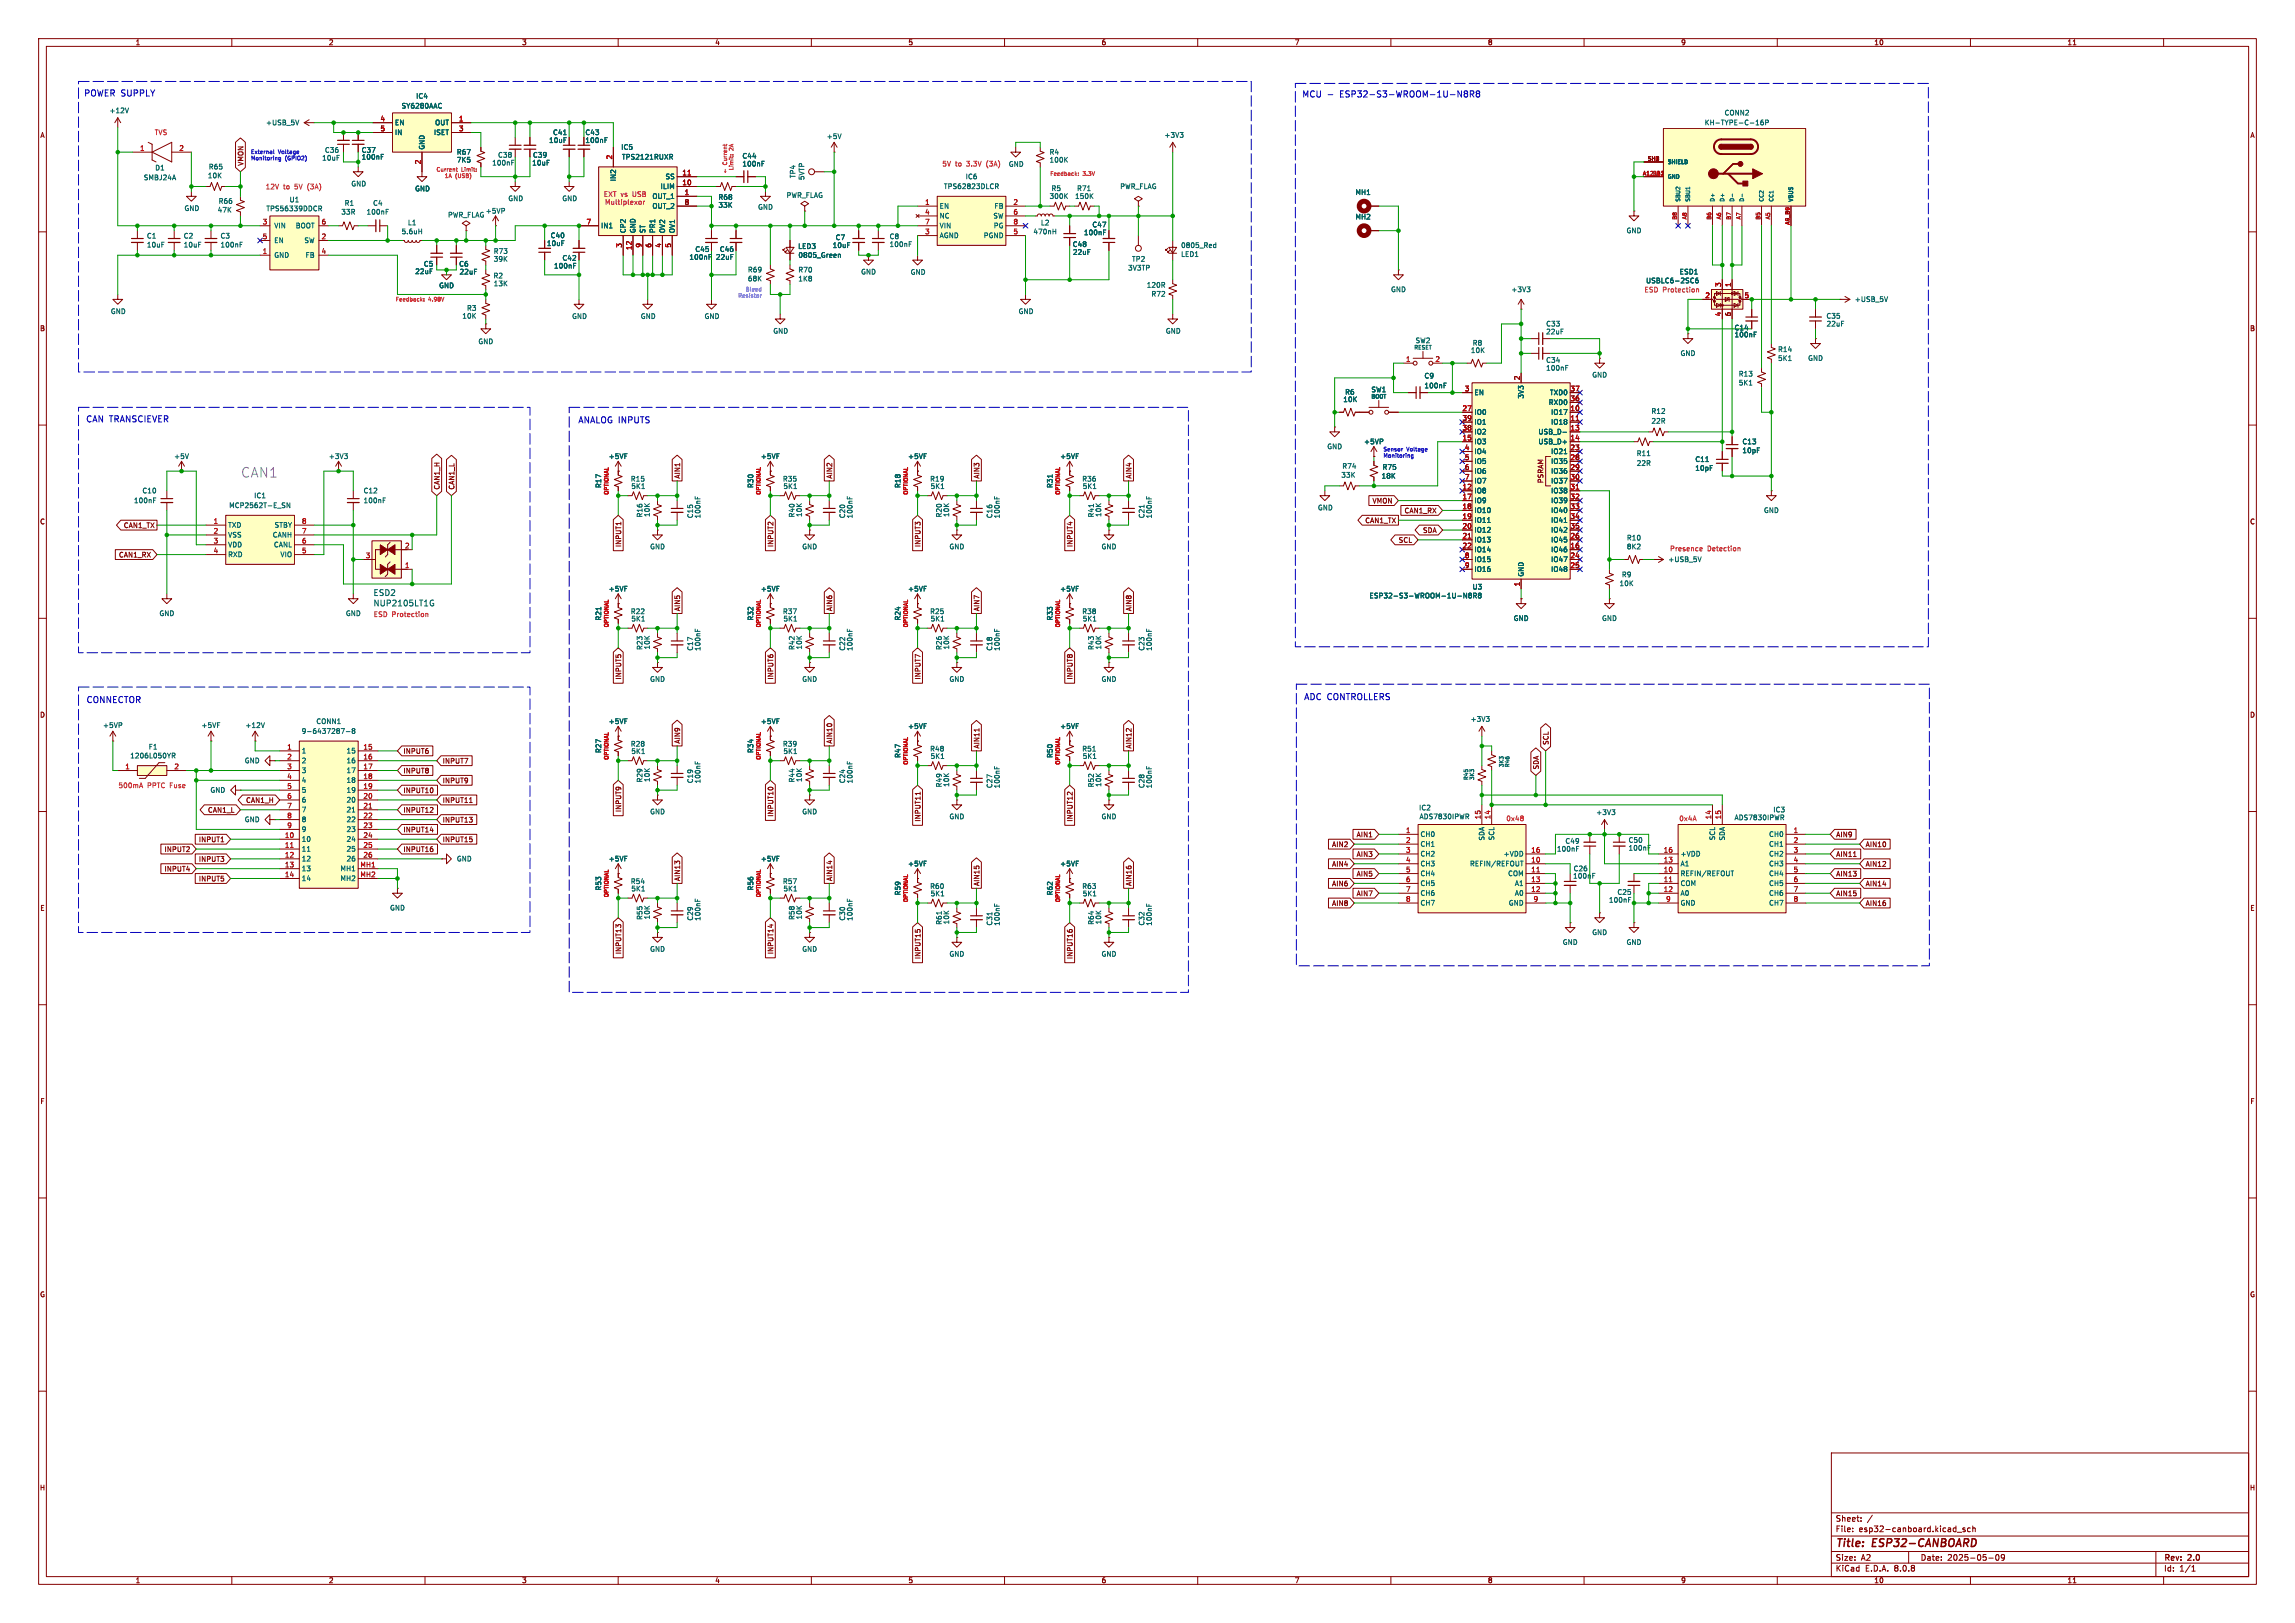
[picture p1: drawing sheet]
<svg xmlns="http://www.w3.org/2000/svg" width="594mm" height="420mm" viewBox="0 0 594 420" stroke-linecap="round" stroke-linejoin="round" font-family="sans-serif">
<defs><g id="words">
<text font-size="3.5" fill="#858585" x="62.2" y="123.8">CAN1</text>
<g font-size="2.8" fill="#840000">
<text x="475" y="400.9">Title:</text>
<text x="484.7" y="400.9">ESP32-CANBOARD</text>
</g>
<g font-size="2.2" fill="#0000c2">
<text x="21.5" y="25.3">POWER SUPPLY</text>
<text x="336.8" y="25.6">MCU</text>
<text x="343.6" y="25.6">-</text>
<text x="347.2" y="25.6">ESP32-S3-WROOM-1U-N8R8</text>
<text x="22.1" y="109.6">CAN TRANSCIEVER</text>
<text x="149.4" y="109.9">ANALOG INPUTS</text>
<text x="22.2" y="182.3">CONNECTOR</text>
<text x="337.3" y="181.5">ADC CONTROLLERS</text>
</g>
<g font-size="2.1" fill="#006464">
<text x="96.6" y="154.4">ESD2</text>
<text x="96.6" y="157.1">NUP2105LT1G</text>
</g>
<g font-size="2.1" fill="#840000">
<text x="475" y="394">Sheet:</text>
<text x="475" y="396.7">File:</text>
<text x="481.1" y="396.7">esp32-canboard.kicad_sch</text>
<text x="475" y="406.9">KiCad</text>
<text x="475" y="404.1">Size:</text>
<text x="481.7" y="404.1">A2</text>
<text x="482.7" y="406.9">E.D.A.</text>
<text x="490.3" y="406.9">8.0.8</text>
<text x="497" y="404.1">Date:</text>
<text x="504" y="404.1">2025-05-09</text>
<text x="560" y="404.3">Rev:</text>
<text x="560" y="406.9">Id:</text>
<text x="564.1" y="406.9">1/1</text>
<text x="566.4" y="404.3">2.0</text>
</g>
<g font-size="1.8" fill="#840000">
<text x="35" y="11.9">1</text>
<text x="85" y="11.9">2</text>
<text x="135" y="11.9">3</text>
<text x="185" y="11.9">4</text>
<text x="235" y="11.9">5</text>
<text x="285" y="11.9">6</text>
<text x="335" y="11.9">7</text>
<text x="385" y="11.9">8</text>
<text x="435" y="11.9">9</text>
<text x="485" y="11.9">10</text>
<text x="535" y="11.9">11</text>
<text x="10.3" y="35.9">A</text>
<text x="582.3" y="35.9">A</text>
<text x="151.4" y="37.2">100nF</text>
<text x="63.2" y="43" transform="rotate(-90 63.2 43)">VMON</text>
<text x="10.3" y="85.9">B</text>
<text x="582.3" y="85.9">B</text>
<text x="176.2" y="124" transform="rotate(-90 176.2 124)">AIN1</text>
<text x="215.6" y="124" transform="rotate(-90 215.6 124)">AIN2</text>
<text x="253.7" y="124" transform="rotate(-90 253.7 124)">AIN3</text>
<text x="293.1" y="124" transform="rotate(-90 293.1 124)">AIN4</text>
<text x="399.7" y="125.2" transform="rotate(-90 399.7 125.2)">PSRAM</text>
<text x="114" y="126.8" transform="rotate(-90 114 126.8)">CAN1_H</text>
<text x="117.8" y="126.8" transform="rotate(-90 117.8 126.8)">CAN1_L</text>
<text x="355.1" y="130.5">VMON</text>
<text x="10.3" y="135.9">C</text>
<text x="31.9" y="136.8">CAN1_TX</text>
<text x="353.2" y="135.6">CAN1_TX</text>
<text x="363.4" y="133">CAN1_RX</text>
<text x="582.3" y="135.9">C</text>
<text x="161" y="141.7" transform="rotate(-90 161 141.7)">INPUT1</text>
<text x="200.3" y="141.7" transform="rotate(-90 200.3 141.7)">INPUT2</text>
<text x="238.4" y="141.7" transform="rotate(-90 238.4 141.7)">INPUT3</text>
<text x="277.8" y="141.7" transform="rotate(-90 277.8 141.7)">INPUT4</text>
<text x="361.9" y="140.7">SCL</text>
<text x="368.2" y="138.1">SDA</text>
<text x="30.7" y="144.5">CAN1_RX</text>
<text x="176.2" y="158.3" transform="rotate(-90 176.2 158.3)">AIN5</text>
<text x="215.6" y="158.3" transform="rotate(-90 215.6 158.3)">AIN6</text>
<text x="253.7" y="158.3" transform="rotate(-90 253.7 158.3)">AIN7</text>
<text x="293.1" y="158.3" transform="rotate(-90 293.1 158.3)">AIN8</text>
<text x="161" y="176" transform="rotate(-90 161 176)">INPUT5</text>
<text x="200.3" y="176" transform="rotate(-90 200.3 176)">INPUT6</text>
<text x="238.4" y="176" transform="rotate(-90 238.4 176)">INPUT7</text>
<text x="277.8" y="176" transform="rotate(-90 277.8 176)">INPUT8</text>
<text x="10.3" y="185.9">D</text>
<text x="582.3" y="185.9">D</text>
<text x="104.3" y="195.3">INPUT6</text>
<text x="114.5" y="197.8">INPUT7</text>
<text x="176.2" y="192.6" transform="rotate(-90 176.2 192.6)">AIN9</text>
<text x="215.6" y="192.6" transform="rotate(-90 215.6 192.6)">AIN10</text>
<text x="253.7" y="193.8" transform="rotate(-90 253.7 193.8)">AIN11</text>
<text x="293.1" y="193.8" transform="rotate(-90 293.1 193.8)">AIN12</text>
<text x="401" y="192.9" transform="rotate(-90 401 192.9)">SCL</text>
<text x="104.3" y="200.3">INPUT8</text>
<text x="114.5" y="202.9">INPUT9</text>
<text x="398.5" y="199.2" transform="rotate(-90 398.5 199.2)">SDA</text>
<text x="63.6" y="208">CAN1_H</text>
<text x="104.3" y="205.4">INPUT10</text>
<text x="114.5" y="208">INPUT11</text>
<text x="53.7" y="210.5">CAN1_L</text>
<text x="104.3" y="215.6">INPUT14</text>
<text x="104.3" y="210.5">INPUT12</text>
<text x="114.5" y="213">INPUT13</text>
<text x="161" y="210.3" transform="rotate(-90 161 210.3)">INPUT9</text>
<text x="200.3" y="211.5" transform="rotate(-90 200.3 211.5)">INPUT10</text>
<text x="238.4" y="212.8" transform="rotate(-90 238.4 212.8)">INPUT11</text>
<text x="277.8" y="212.8" transform="rotate(-90 277.8 212.8)">INPUT12</text>
<text x="42.5" y="220.7">INPUT2</text>
<text x="51.3" y="218.1">INPUT1</text>
<text x="104.3" y="220.7">INPUT16</text>
<text x="114.5" y="218.1">INPUT15</text>
<text x="344.7" y="219.4">AIN2</text>
<text x="351" y="221.9">AIN3</text>
<text x="351" y="216.9">AIN1</text>
<text x="475.1" y="221.9">AIN11</text>
<text x="475.1" y="216.9">AIN9</text>
<text x="482.8" y="219.4">AIN10</text>
<text x="42.5" y="225.7">INPUT4</text>
<text x="51.3" y="223.2">INPUT3</text>
<text x="344.7" y="224.5">AIN4</text>
<text x="351" y="227">AIN5</text>
<text x="475.1" y="227">AIN13</text>
<text x="482.8" y="224.5">AIN12</text>
<text x="51.3" y="228.3">INPUT5</text>
<text x="176.2" y="228.1" transform="rotate(-90 176.2 228.1)">AIN13</text>
<text x="215.6" y="228.1" transform="rotate(-90 215.6 228.1)">AIN14</text>
<text x="253.7" y="229.4" transform="rotate(-90 253.7 229.4)">AIN15</text>
<text x="293.1" y="229.4" transform="rotate(-90 293.1 229.4)">AIN16</text>
<text x="344.7" y="229.6">AIN6</text>
<text x="351" y="232.1">AIN7</text>
<text x="475.1" y="232.1">AIN15</text>
<text x="482.8" y="229.6">AIN14</text>
<text x="10.3" y="235.9">E</text>
<text x="344.7" y="234.6">AIN8</text>
<text x="482.8" y="234.6">AIN16</text>
<text x="582.3" y="235.9">E</text>
<text x="161" y="247" transform="rotate(-90 161 247)">INPUT13</text>
<text x="200.3" y="247" transform="rotate(-90 200.3 247)">INPUT14</text>
<text x="238.4" y="248.3" transform="rotate(-90 238.4 248.3)">INPUT15</text>
<text x="277.8" y="248.3" transform="rotate(-90 277.8 248.3)">INPUT16</text>
<text x="10.3" y="285.9">F</text>
<text x="582.3" y="285.9">F</text>
<text x="10.3" y="335.9">G</text>
<text x="582.3" y="335.9">G</text>
<text x="10.2" y="385.9">H</text>
<text x="582.2" y="385.9">H</text>
<text x="35" y="409.9">1</text>
<text x="85" y="409.9">2</text>
<text x="135" y="409.9">3</text>
<text x="185" y="409.9">4</text>
<text x="235" y="409.9">5</text>
<text x="285" y="409.9">6</text>
<text x="335" y="409.9">7</text>
<text x="385" y="409.9">8</text>
<text x="435" y="409.9">9</text>
<text x="485" y="409.9">10</text>
<text x="535" y="409.9">11</text>
</g>
<g font-size="1.8" fill="#006464">
<text x="28.2" y="29.5">+12V</text>
<text x="103.7" y="28.4">SY6280AAC</text>
<text x="107.6" y="25.8">IC4</text>
<text x="68.7" y="32.6">+USB_5V</text>
<text x="102.1" y="32.6">EN</text>
<text x="102.1" y="35.2">IN</text>
<text x="112.2" y="35.2">ISET</text>
<text x="112.5" y="32.6">OUT</text>
<text x="143" y="35.2">C41</text>
<text x="151.4" y="35.2">C43</text>
<text x="301.3" y="35.8">+3V3</text>
<text x="441.1" y="32.6">KH-TYPE-C-16P</text>
<text x="446.2" y="30.1">CONN2</text>
<text x="83.3" y="41.8">10uF</text>
<text x="84" y="39.7">C36</text>
<text x="93.5" y="41.5">100nF</text>
<text x="93.5" y="39.7">C37</text>
<text x="110.1" y="38.9" transform="rotate(-90 110.1 38.9)">GND</text>
<text x="118.1" y="40.2">R67</text>
<text x="128.8" y="41">C38</text>
<text x="137.8" y="41">C39</text>
<text x="142" y="37.2">10uF</text>
<text x="160.7" y="39">IC5</text>
<text x="160.7" y="41.7">TPS2121RUXR</text>
<text x="192" y="41.2">C44</text>
<text x="213.9" y="36.2">+5V</text>
<text x="271.5" y="40.2">R4</text>
<text x="36.9" y="47">SMBJ24A</text>
<text x="40.1" y="44.3">D1</text>
<text x="53.7" y="46.3">10K</text>
<text x="53.9" y="44">R65</text>
<text x="118.1" y="42.3">7K5</text>
<text x="127.3" y="43">100nF</text>
<text x="137.6" y="43">10uF</text>
<text x="159.6" y="47" transform="rotate(-90 159.6 47)">IN2</text>
<text x="172.1" y="46.6">SS</text>
<text x="192" y="43.3">100nF</text>
<text x="206.1" y="46.2" transform="rotate(-90 206.1 46.2)">TP4</text>
<text x="208.4" y="46.7" transform="rotate(-90 208.4 46.7)">5VTP</text>
<text x="249.8" y="46.6">IC6</text>
<text x="271.5" y="42.3">100K</text>
<text x="56.5" y="52.9">R66</text>
<text x="74.8" y="52.6">U1</text>
<text x="89.1" y="53.4">R1</text>
<text x="90.8" y="48.4">GND</text>
<text x="96.4" y="53.4">C4</text>
<text x="107.3" y="49.7">GND</text>
<text x="131.4" y="52.2">GND</text>
<text x="145.4" y="52.2">GND</text>
<text x="168.7" y="51.7">OUT_1</text>
<text x="170.9" y="49.1">ILIM</text>
<text x="185.8" y="51.9">R68</text>
<text x="185.8" y="53.9">33K</text>
<text x="203.5" y="51.4">PWR_FLAG</text>
<text x="244" y="49.3">TPS62823DLCR</text>
<text x="271.5" y="51.7">300K</text>
<text x="272" y="49.6">R5</text>
<text x="278.1" y="51.7">150K</text>
<text x="278.6" y="49.6">R71</text>
<text x="289.8" y="49.1">PWR_FLAG</text>
<text x="350.7" y="50.6">MH1</text>
<text x="47.6" y="54.8">GND</text>
<text x="56.2" y="55.2">47K</text>
<text x="68.8" y="54.9">TPS56339DDCR</text>
<text x="70.9" y="59.3">VIN</text>
<text x="76.4" y="59.3">BOOT</text>
<text x="88.2" y="55.7">33R</text>
<text x="94.8" y="55.7">100nF</text>
<text x="105.5" y="58.5">L1</text>
<text x="115.8" y="56.5">PWR_FLAG</text>
<text x="125.6" y="55.5">+5VP</text>
<text x="155.4" y="59.3">IN1</text>
<text x="168.7" y="54.2">OUT_2</text>
<text x="196.1" y="54.5">GND</text>
<text x="243.1" y="54.2">EN</text>
<text x="243.1" y="56.7">NC</text>
<text x="243.1" y="59.3">VIN</text>
<text x="257" y="56.7">SW</text>
<text x="257.1" y="59.3">PG</text>
<text x="257.3" y="54.2">FB</text>
<text x="269.3" y="58.5">L2</text>
<text x="282.6" y="59">C47</text>
<text x="350.7" y="57">MH2</text>
<text x="37.9" y="61.9">C1</text>
<text x="37.9" y="64.2">10uF</text>
<text x="47.4" y="61.9">C2</text>
<text x="47.4" y="64.2">10uF</text>
<text x="57" y="61.9">C3</text>
<text x="57" y="64.2">100nF</text>
<text x="70.9" y="63.1">EN</text>
<text x="78.7" y="63.1">SW</text>
<text x="103.8" y="60.8">5.6uH</text>
<text x="127.7" y="65.9">R73</text>
<text x="141.4" y="63.9">10uF</text>
<text x="142.4" y="61.8">C40</text>
<text x="162.2" y="60.5" transform="rotate(-90 162.2 60.5)">CP2</text>
<text x="164.7" y="60.5" transform="rotate(-90 164.7 60.5)">GND</text>
<text x="167.2" y="60.5" transform="rotate(-90 167.2 60.5)">ST</text>
<text x="169.8" y="60.5" transform="rotate(-90 169.8 60.5)">PR1</text>
<text x="172.3" y="60.5" transform="rotate(-90 172.3 60.5)">OV2</text>
<text x="174.9" y="60.5" transform="rotate(-90 174.9 60.5)">OV1</text>
<text x="179.8" y="65.4">C45</text>
<text x="186.2" y="65.4">C46</text>
<text x="206.5" y="64.6">LED3</text>
<text x="215.4" y="64.4">10uF</text>
<text x="216.2" y="62.3">C7</text>
<text x="230.1" y="62.1">C8</text>
<text x="230.1" y="64.1">100nF</text>
<text x="243.1" y="61.8">AGND</text>
<text x="254.5" y="61.8">PGND</text>
<text x="267.4" y="60.8">470nH</text>
<text x="277.5" y="64.1">C48</text>
<text x="280.4" y="61.1">100nF</text>
<text x="305.6" y="64.4">0805_Red</text>
<text x="420.9" y="60.6">GND</text>
<text x="70.9" y="66.9">GND</text>
<text x="79" y="66.9">FB</text>
<text x="107.3" y="71.1">22uF</text>
<text x="109.6" y="69.2">C5</text>
<text x="118.7" y="69.2">C6</text>
<text x="118.8" y="71.2">22uF</text>
<text x="127.7" y="67.9">39K</text>
<text x="143.3" y="69.7">100nF</text>
<text x="145.5" y="67.7">C42</text>
<text x="178.3" y="67.4">100nF</text>
<text x="185.2" y="67.4">22uF</text>
<text x="193.5" y="70.7">R69</text>
<text x="206.5" y="70.7">R70</text>
<text x="206.5" y="66.9">0805_Green</text>
<text x="222.8" y="71.2">GND</text>
<text x="235.6" y="71.3">GND</text>
<text x="277.6" y="66.1">22uF</text>
<text x="291.9" y="70.2">3V3TP</text>
<text x="292.9" y="67.9">TP2</text>
<text x="305.6" y="66.7">LED1</text>
<text x="434.6" y="71.2">ESD1</text>
<text x="113.5" y="74.8">GND</text>
<text x="127.6" y="72.2">R2</text>
<text x="127.7" y="74.3">13K</text>
<text x="193.5" y="73">68K</text>
<text x="206.5" y="73">1K8</text>
<text x="296.7" y="74.7">120R</text>
<text x="297.9" y="77">R72</text>
<text x="359.9" y="75.8">GND</text>
<text x="391.1" y="75.8">+3V3</text>
<text x="425.9" y="73.5">USBLC6-2SC6</text>
<text x="28.6" y="81.5">GND</text>
<text x="119.5" y="82.7">10K</text>
<text x="120.8" y="80.6">R3</text>
<text x="148" y="82.7">GND</text>
<text x="165.7" y="82.7">GND</text>
<text x="182.2" y="82.7">GND</text>
<text x="263.5" y="81.5">GND</text>
<text x="472.6" y="82.7">C35</text>
<text x="480" y="78.3">+USB_5V</text>
<text x="123.7" y="89.3">GND</text>
<text x="200" y="86.5">GND</text>
<text x="301.6" y="86.5">GND</text>
<text x="366.3" y="89">SW2</text>
<text x="381.1" y="89.6">R8</text>
<text x="400.1" y="84.7">C33</text>
<text x="400.1" y="86.7">22uF</text>
<text x="448.8" y="87.5">100nF</text>
<text x="448.8" y="85.7">C14</text>
<text x="472.7" y="84.7">22uF</text>
<text x="380.6" y="91.5">10K</text>
<text x="400.1" y="94.1">C34</text>
<text x="434.8" y="92.3">GND</text>
<text x="460.1" y="91.3">R14</text>
<text x="460.1" y="93.6">5K1</text>
<text x="467.9" y="93.6">GND</text>
<text x="354.8" y="101.7">SW1</text>
<text x="368.6" y="98.1">C9</text>
<text x="368.6" y="100.7">100nF</text>
<text x="400.1" y="96.1">100nF</text>
<text x="412" y="97.9">GND</text>
<text x="449.9" y="97.6">R13</text>
<text x="449.9" y="99.9">5K1</text>
<text x="347.6" y="104.2">10K</text>
<text x="348" y="102.3">R6</text>
<text x="381.5" y="107.5">IO0</text>
<text x="381.5" y="102.5">EN</text>
<text x="394.6" y="103.3" transform="rotate(-90 394.6 103.3)">3V3</text>
<text x="400.7" y="105">RXD0</text>
<text x="401" y="102.5">TXD0</text>
<text x="401.3" y="107.5">IO17</text>
<text x="427.3" y="107.3">R12</text>
<text x="381.5" y="112.6">IO2</text>
<text x="381.5" y="110.1">IO1</text>
<text x="398.1" y="112.6">USB_D-</text>
<text x="401.3" y="110.1">IO18</text>
<text x="427.3" y="109.8">22R</text>
<text x="45" y="119">+5V</text>
<text x="85" y="119">+3V3</text>
<text x="157.4" y="119">+5VF</text>
<text x="196.8" y="119">+5VF</text>
<text x="234.9" y="119">+5VF</text>
<text x="274.3" y="119">+5VF</text>
<text x="343.4" y="116.4">GND</text>
<text x="352.9" y="115.2">+5VP</text>
<text x="381.5" y="115.2">IO3</text>
<text x="381.5" y="117.7">IO4</text>
<text x="398.1" y="115.2">USB_D+</text>
<text x="401.3" y="117.7">IO21</text>
<text x="423.5" y="118.2">R11</text>
<text x="438.7" y="119.7">C11</text>
<text x="450.9" y="115.2">C13</text>
<text x="450.9" y="117.4">10pF</text>
<text x="163.2" y="124.8">R15</text>
<text x="202.5" y="124.8">R35</text>
<text x="240.6" y="124.8">R19</text>
<text x="280" y="124.8">R36</text>
<text x="347" y="123.8">33K</text>
<text x="347.3" y="121.5">R74</text>
<text x="357.5" y="124.1">18K</text>
<text x="357.7" y="121.8">R75</text>
<text x="381.5" y="120.2">IO5</text>
<text x="381.5" y="122.8">IO6</text>
<text x="381.5" y="125.3">IO7</text>
<text x="401.3" y="120.2">IO35</text>
<text x="401.3" y="122.8">IO36</text>
<text x="401.3" y="125.3">IO37</text>
<text x="423.5" y="120.8">22R</text>
<text x="438.7" y="122">10pF</text>
<text x="34.6" y="130.4">100nF</text>
<text x="36.7" y="127.9">C10</text>
<text x="59.2" y="131.7">MCP2562T-E_SN</text>
<text x="65.7" y="129.1">IC1</text>
<text x="94" y="130.4">100nF</text>
<text x="94" y="127.9">C12</text>
<text x="163.3" y="126.7">5K1</text>
<text x="202.7" y="126.7">5K1</text>
<text x="240.8" y="126.7">5K1</text>
<text x="280.1" y="126.7">5K1</text>
<text x="381.5" y="127.9">IO8</text>
<text x="381.5" y="130.4">IO9</text>
<text x="401.3" y="127.9">IO38</text>
<text x="401.3" y="130.4">IO39</text>
<text x="58.9" y="136.8">TXD</text>
<text x="71" y="136.8">STBY</text>
<text x="166.5" y="134" transform="rotate(-90 166.5 134)">R16</text>
<text x="168.4" y="133.9" transform="rotate(-90 168.4 133.9)">10K</text>
<text x="179.6" y="134.2" transform="rotate(-90 179.6 134.2)">C15</text>
<text x="181.5" y="134.3" transform="rotate(-90 181.5 134.3)">100nF</text>
<text x="205.8" y="134" transform="rotate(-90 205.8 134)">R40</text>
<text x="207.7" y="133.9" transform="rotate(-90 207.7 133.9)">10K</text>
<text x="218.9" y="134.2" transform="rotate(-90 218.9 134.2)">C20</text>
<text x="220.9" y="134.3" transform="rotate(-90 220.9 134.3)">100nF</text>
<text x="243.9" y="134" transform="rotate(-90 243.9 134)">R20</text>
<text x="245.8" y="133.9" transform="rotate(-90 245.8 133.9)">10K</text>
<text x="257" y="134.2" transform="rotate(-90 257 134.2)">C16</text>
<text x="259" y="134.3" transform="rotate(-90 259 134.3)">100nF</text>
<text x="283.3" y="134" transform="rotate(-90 283.3 134)">R41</text>
<text x="285.2" y="133.9" transform="rotate(-90 285.2 133.9)">10K</text>
<text x="296.4" y="134.2" transform="rotate(-90 296.4 134.2)">C21</text>
<text x="298.3" y="134.3" transform="rotate(-90 298.3 134.3)">100nF</text>
<text x="341" y="132.3">GND</text>
<text x="381.5" y="132.9">IO10</text>
<text x="381.5" y="135.5">IO11</text>
<text x="401.3" y="132.9">IO40</text>
<text x="401.3" y="135.5">IO41</text>
<text x="456.4" y="132.9">GND</text>
<text x="58.9" y="139.3">VSS</text>
<text x="58.9" y="141.8">VDD</text>
<text x="70.5" y="139.3">CANH</text>
<text x="70.8" y="141.8">CANL</text>
<text x="168.1" y="142.3">GND</text>
<text x="207.5" y="142.3">GND</text>
<text x="245.6" y="142.3">GND</text>
<text x="285" y="142.3">GND</text>
<text x="381.5" y="138">IO12</text>
<text x="381.5" y="140.6">IO13</text>
<text x="381.5" y="143.1">IO14</text>
<text x="401.3" y="143.1">IO46</text>
<text x="401.3" y="140.6">IO45</text>
<text x="401.3" y="138">IO42</text>
<text x="421" y="140.1">R10</text>
<text x="421" y="142.3">8K2</text>
<text x="58.9" y="144.4">RXD</text>
<text x="72.5" y="144.4">VIO</text>
<text x="381.5" y="145.6">IO15</text>
<text x="381.5" y="148.2">IO16</text>
<text x="394.6" y="149.4" transform="rotate(-90 394.6 149.4)">GND</text>
<text x="401.3" y="145.6">IO47</text>
<text x="401.3" y="148.2">IO48</text>
<text x="419.7" y="149.6">R9</text>
<text x="431.7" y="145.6">+USB_5V</text>
<text x="157.4" y="153.3">+5VF</text>
<text x="196.8" y="153.3">+5VF</text>
<text x="234.9" y="153.3">+5VF</text>
<text x="274.3" y="153.3">+5VF</text>
<text x="354.3" y="155">ESP32-S3-WROOM-1U-N8R8</text>
<text x="381" y="152.8">U3</text>
<text x="419.1" y="151.9">10K</text>
<text x="41.1" y="159.6">GND</text>
<text x="89.4" y="159.6">GND</text>
<text x="163.2" y="159.1">R22</text>
<text x="163.3" y="161">5K1</text>
<text x="202.5" y="159.1">R37</text>
<text x="202.7" y="161">5K1</text>
<text x="240.6" y="159.1">R25</text>
<text x="240.8" y="161">5K1</text>
<text x="280" y="159.1">R38</text>
<text x="280.1" y="161">5K1</text>
<text x="391.7" y="160.9">GND</text>
<text x="414.5" y="160.9">GND</text>
<text x="166.5" y="168.3" transform="rotate(-90 166.5 168.3)">R23</text>
<text x="168.4" y="168.2" transform="rotate(-90 168.4 168.2)">10K</text>
<text x="179.6" y="168.5" transform="rotate(-90 179.6 168.5)">C17</text>
<text x="181.5" y="168.6" transform="rotate(-90 181.5 168.6)">100nF</text>
<text x="205.8" y="168.3" transform="rotate(-90 205.8 168.3)">R42</text>
<text x="207.7" y="168.2" transform="rotate(-90 207.7 168.2)">10K</text>
<text x="218.9" y="168.5" transform="rotate(-90 218.9 168.5)">C22</text>
<text x="220.9" y="168.6" transform="rotate(-90 220.9 168.6)">100nF</text>
<text x="243.9" y="168.3" transform="rotate(-90 243.9 168.3)">R26</text>
<text x="245.8" y="168.2" transform="rotate(-90 245.8 168.2)">10K</text>
<text x="257" y="168.5" transform="rotate(-90 257 168.5)">C18</text>
<text x="259" y="168.6" transform="rotate(-90 259 168.6)">100nF</text>
<text x="283.3" y="168.3" transform="rotate(-90 283.3 168.3)">R43</text>
<text x="285.2" y="168.2" transform="rotate(-90 285.2 168.2)">10K</text>
<text x="296.4" y="168.5" transform="rotate(-90 296.4 168.5)">C23</text>
<text x="298.3" y="168.6" transform="rotate(-90 298.3 168.6)">100nF</text>
<text x="168.1" y="176.6">GND</text>
<text x="207.5" y="176.6">GND</text>
<text x="245.6" y="176.6">GND</text>
<text x="285" y="176.6">GND</text>
<text x="26.5" y="188.6">+5VP</text>
<text x="52" y="188.6">+5VF</text>
<text x="63.4" y="188.6">+12V</text>
<text x="78" y="190.1">9-6437287-8</text>
<text x="81.8" y="187.6">CONN1</text>
<text x="157.4" y="187.6">+5VF</text>
<text x="196.8" y="187.6">+5VF</text>
<text x="234.9" y="188.8">+5VF</text>
<text x="274.3" y="188.8">+5VF</text>
<text x="380.5" y="187">+3V3</text>
<text x="33.6" y="196.4">1206L050YR</text>
<text x="38.4" y="194.2">F1</text>
<text x="63.2" y="197.7">GND</text>
<text x="78" y="195.2">1</text>
<text x="78" y="197.7">2</text>
<text x="89.6" y="195.2">15</text>
<text x="89.6" y="197.7">16</text>
<text x="163.2" y="193.4">R28</text>
<text x="163.3" y="195.3">5K1</text>
<text x="202.5" y="193.4">R39</text>
<text x="202.7" y="195.3">5K1</text>
<text x="240.6" y="194.7">R48</text>
<text x="240.8" y="196.6">5K1</text>
<text x="280" y="194.7">R51</text>
<text x="280.1" y="196.6">5K1</text>
<text x="78" y="200.3">3</text>
<text x="78" y="202.8">4</text>
<text x="89.6" y="200.3">17</text>
<text x="89.6" y="202.8">18</text>
<text x="166.5" y="202.6" transform="rotate(-90 166.5 202.6)">R29</text>
<text x="168.4" y="202.5" transform="rotate(-90 168.4 202.5)">10K</text>
<text x="179.6" y="202.8" transform="rotate(-90 179.6 202.8)">C19</text>
<text x="181.5" y="202.9" transform="rotate(-90 181.5 202.9)">100nF</text>
<text x="205.8" y="202.6" transform="rotate(-90 205.8 202.6)">R44</text>
<text x="207.7" y="202.5" transform="rotate(-90 207.7 202.5)">10K</text>
<text x="218.9" y="202.8" transform="rotate(-90 218.9 202.8)">C24</text>
<text x="220.9" y="202.9" transform="rotate(-90 220.9 202.9)">100nF</text>
<text x="243.9" y="203.9" transform="rotate(-90 243.9 203.9)">R49</text>
<text x="245.8" y="203.7" transform="rotate(-90 245.8 203.7)">10K</text>
<text x="283.3" y="203.9" transform="rotate(-90 283.3 203.9)">R52</text>
<text x="285.2" y="203.7" transform="rotate(-90 285.2 203.7)">10K</text>
<text x="54.3" y="205.3">GND</text>
<text x="78" y="205.3">5</text>
<text x="78" y="207.9">6</text>
<text x="89.6" y="205.3">19</text>
<text x="89.6" y="207.9">20</text>
<text x="257" y="204.1" transform="rotate(-90 257 204.1)">C27</text>
<text x="259" y="204.1" transform="rotate(-90 259 204.1)">100nF</text>
<text x="296.4" y="204.1" transform="rotate(-90 296.4 204.1)">C28</text>
<text x="298.3" y="204.1" transform="rotate(-90 298.3 204.1)">100nF</text>
<text x="367.2" y="209.9">IC2</text>
<text x="63.2" y="213">GND</text>
<text x="78" y="210.4">7</text>
<text x="78" y="213">8</text>
<text x="78" y="215.5">9</text>
<text x="89.6" y="210.4">21</text>
<text x="89.6" y="213">22</text>
<text x="89.6" y="215.5">23</text>
<text x="168.1" y="210.9">GND</text>
<text x="207.5" y="210.9">GND</text>
<text x="245.6" y="212.2">GND</text>
<text x="285" y="212.2">GND</text>
<text x="367.3" y="212.2">ADS7830IPWR</text>
<text x="413" y="211.1">+3V3</text>
<text x="448.8" y="212.4">ADS7830IPWR</text>
<text x="458.9" y="210.4">IC3</text>
<text x="78" y="218">10</text>
<text x="78" y="220.6">11</text>
<text x="89.6" y="218">24</text>
<text x="89.6" y="220.6">25</text>
<text x="367.5" y="216.8">CH0</text>
<text x="367.5" y="219.3">CH1</text>
<text x="367.5" y="221.8">CH2</text>
<text x="384.4" y="217.6" transform="rotate(-90 384.4 217.6)">SDA</text>
<text x="386.9" y="217.6" transform="rotate(-90 386.9 217.6)">SCL</text>
<text x="389.1" y="221.8">+VDD</text>
<text x="402.9" y="220.6">100nF</text>
<text x="405" y="218.5">C49</text>
<text x="421.4" y="220.3">100nF</text>
<text x="421.4" y="218.3">C50</text>
<text x="434.8" y="221.8">+VDD</text>
<text x="444.1" y="217.6" transform="rotate(-90 444.1 217.6)">SCL</text>
<text x="446.6" y="217.6" transform="rotate(-90 446.6 217.6)">SDA</text>
<text x="457.8" y="216.8">CH0</text>
<text x="457.8" y="219.3">CH1</text>
<text x="457.8" y="221.8">CH2</text>
<text x="78" y="223.1">12</text>
<text x="78" y="225.7">13</text>
<text x="88" y="225.7">MH1</text>
<text x="89.6" y="223.1">26</text>
<text x="118.1" y="223.1">GND</text>
<text x="157.4" y="223.1">+5VF</text>
<text x="196.8" y="223.1">+5VF</text>
<text x="234.9" y="224.4">+5VF</text>
<text x="274.3" y="224.4">+5VF</text>
<text x="367.5" y="224.4">CH3</text>
<text x="367.5" y="226.9">CH4</text>
<text x="380.3" y="224.4">REFIN/REFOUT</text>
<text x="390.2" y="226.9">COM</text>
<text x="407" y="227.6">100nF</text>
<text x="407.2" y="225.7">C26</text>
<text x="434.8" y="226.9">REFIN/REFOUT</text>
<text x="434.8" y="224.4">A1</text>
<text x="457.8" y="224.4">CH3</text>
<text x="457.8" y="226.9">CH4</text>
<text x="78" y="228.2">14</text>
<text x="88" y="228.2">MH2</text>
<text x="163.2" y="229">R54</text>
<text x="163.3" y="230.9">5K1</text>
<text x="202.5" y="229">R57</text>
<text x="202.7" y="230.9">5K1</text>
<text x="240.6" y="230.2">R60</text>
<text x="240.8" y="232.1">5K1</text>
<text x="280" y="230.2">R63</text>
<text x="280.1" y="232.1">5K1</text>
<text x="367.5" y="229.5">CH5</text>
<text x="367.5" y="232">CH6</text>
<text x="392" y="232">A0</text>
<text x="392" y="229.5">A1</text>
<text x="416.3" y="233.8">100nF</text>
<text x="418.5" y="231.7">C25</text>
<text x="434.8" y="229.5">COM</text>
<text x="434.8" y="232">A0</text>
<text x="457.8" y="229.5">CH5</text>
<text x="457.8" y="232">CH6</text>
<text x="100.8" y="235.8">GND</text>
<text x="166.5" y="238.2" transform="rotate(-90 166.5 238.2)">R55</text>
<text x="168.4" y="238" transform="rotate(-90 168.4 238)">10K</text>
<text x="179.6" y="238.4" transform="rotate(-90 179.6 238.4)">C29</text>
<text x="181.5" y="238.4" transform="rotate(-90 181.5 238.4)">100nF</text>
<text x="205.8" y="238.2" transform="rotate(-90 205.8 238.2)">R58</text>
<text x="207.7" y="238" transform="rotate(-90 207.7 238)">10K</text>
<text x="218.9" y="238.4" transform="rotate(-90 218.9 238.4)">C30</text>
<text x="220.9" y="238.4" transform="rotate(-90 220.9 238.4)">100nF</text>
<text x="243.9" y="239.4" transform="rotate(-90 243.9 239.4)">R61</text>
<text x="245.8" y="239.3" transform="rotate(-90 245.8 239.3)">10K</text>
<text x="257" y="239.6" transform="rotate(-90 257 239.6)">C31</text>
<text x="259" y="239.7" transform="rotate(-90 259 239.7)">100nF</text>
<text x="283.3" y="239.4" transform="rotate(-90 283.3 239.4)">R64</text>
<text x="285.2" y="239.3" transform="rotate(-90 285.2 239.3)">10K</text>
<text x="296.4" y="239.6" transform="rotate(-90 296.4 239.6)">C32</text>
<text x="298.3" y="239.7" transform="rotate(-90 298.3 239.7)">100nF</text>
<text x="367.5" y="234.5">CH7</text>
<text x="390.4" y="234.5">GND</text>
<text x="434.8" y="234.5">GND</text>
<text x="457.8" y="234.5">CH7</text>
<text x="404.4" y="244.7">GND</text>
<text x="412" y="242.2">GND</text>
<text x="420.9" y="244.7">GND</text>
<text x="168.1" y="246.5">GND</text>
<text x="207.5" y="246.5">GND</text>
<text x="245.6" y="247.8">GND</text>
<text x="285" y="247.8">GND</text>
</g>
<g font-size="1.8" fill="#ff2538">
<text x="39.8" y="35.3">TVS</text>
<text x="243.6" y="43.4">5V</text>
<text x="247.4" y="43.4">to</text>
<text x="250.7" y="43.4">3.3V</text>
<text x="256.3" y="43.4">(3A) GND</text>
<text x="156" y="51.3">EXT</text>
<text x="156.3" y="53.4">Multiplexor</text>
<text x="160.8" y="51.3">vs</text>
<text x="164.3" y="51.3">USB OUT_1</text>
<text x="432" y="143">Presence</text>
<text x="442" y="143">Detection</text>
<text x="96.5" y="160">ESD</text>
<text x="101.6" y="160">Protection</text>
<text x="389.6" y="212.9">0x48</text>
<text x="434.4" y="212.9">0x4A</text>
</g>
<g font-size="1.8" fill="#a90000">
<text x="98.4" y="31.5">4</text>
<text x="98.4" y="34">5</text>
<text x="118.7" y="31.5">1</text>
<text x="118.7" y="34">3</text>
<text x="36.1" y="39.1">1</text>
<text x="46.3" y="39.1">2</text>
<text x="158.5" y="41.3" transform="rotate(-90 158.5 41.3)">2</text>
<text x="109" y="42.6" transform="rotate(-90 109 42.6)">2</text>
<text x="176.5" y="45.5">11</text>
<text x="176.5" y="48">10</text>
<text x="177.1" y="50.5">1</text>
<text x="177.1" y="53.1">8</text>
<text x="239.3" y="53.1">1</text>
<text x="262.2" y="53.1">2</text>
<text x="67.9" y="58.2">3</text>
<text x="83.1" y="58.2">6</text>
<text x="151.7" y="58.2">7</text>
<text x="239.3" y="55.6">4</text>
<text x="239.3" y="58.2">7</text>
<text x="262.2" y="55.6">6</text>
<text x="262.2" y="58.2">8</text>
<text x="67.9" y="65.8">1</text>
<text x="67.9" y="62">5</text>
<text x="83.1" y="62">2</text>
<text x="83.1" y="65.8">4</text>
<text x="161" y="64.2" transform="rotate(-90 161 64.2)">3</text>
<text x="163.6" y="64.8" transform="rotate(-90 163.6 64.8)">12</text>
<text x="166.1" y="64.2" transform="rotate(-90 166.1 64.2)">9</text>
<text x="168.7" y="64.2" transform="rotate(-90 168.7 64.2)">6</text>
<text x="171.2" y="64.2" transform="rotate(-90 171.2 64.2)">4</text>
<text x="173.7" y="64.2" transform="rotate(-90 173.7 64.2)">5</text>
<text x="239.3" y="60.7">3</text>
<text x="262.2" y="60.7">5</text>
<text x="441.3" y="77.2">2</text>
<text x="445.5" y="74.4" transform="rotate(-90 445.5 74.4)">3</text>
<text x="448.1" y="74.4" transform="rotate(-90 448.1 74.4)">1</text>
<text x="451.4" y="77.2">5</text>
<text x="445.5" y="82" transform="rotate(-90 445.5 82)">4</text>
<text x="448.1" y="82" transform="rotate(-90 448.1 82)">6</text>
<text x="363.8" y="93.7">1</text>
<text x="371.4" y="93.7">2</text>
<text x="379" y="101.3">3</text>
<text x="393.4" y="98.5" transform="rotate(-90 393.4 98.5)">2</text>
<text x="406.4" y="101.3">37</text>
<text x="378.4" y="106.4">27</text>
<text x="406.4" y="106.4">10</text>
<text x="406.4" y="103.9">36</text>
<text x="378.4" y="111.5">38</text>
<text x="378.4" y="109">39</text>
<text x="406.4" y="109">11</text>
<text x="406.4" y="111.5">13</text>
<text x="378.4" y="114">15</text>
<text x="379" y="116.6">4</text>
<text x="379" y="119.1">5</text>
<text x="406.4" y="114">14</text>
<text x="406.4" y="116.6">23</text>
<text x="406.4" y="119.1">28</text>
<text x="379" y="121.7">6</text>
<text x="379" y="124.2">7</text>
<text x="406.4" y="121.7">29</text>
<text x="406.4" y="124.2">30</text>
<text x="378.4" y="126.7">12</text>
<text x="378.4" y="129.3">17</text>
<text x="378.4" y="131.8">18</text>
<text x="406.4" y="126.7">31</text>
<text x="406.4" y="129.3">32</text>
<text x="406.4" y="131.8">33</text>
<text x="55.2" y="135.6">1</text>
<text x="78" y="135.6">8</text>
<text x="378.4" y="134.4">19</text>
<text x="378.4" y="136.9">20</text>
<text x="406.4" y="134.4">34</text>
<text x="406.4" y="136.9">35</text>
<text x="55.2" y="138.2">2</text>
<text x="55.2" y="140.7">3</text>
<text x="55.2" y="143.3">4</text>
<text x="78" y="143.3">5</text>
<text x="78" y="140.7">6</text>
<text x="78" y="138.2">7</text>
<text x="104.7" y="142">2</text>
<text x="378.4" y="139.4">21</text>
<text x="378.4" y="142">22</text>
<text x="406.4" y="142">16</text>
<text x="406.4" y="139.4">26</text>
<text x="94.5" y="144.5">3</text>
<text x="104.7" y="147.1">1</text>
<text x="379" y="144.5">8</text>
<text x="379" y="147.1">9</text>
<text x="406.4" y="144.5">24</text>
<text x="406.4" y="147.1">25</text>
<text x="393.4" y="151.8" transform="rotate(-90 393.4 151.8)">1</text>
<text x="74.2" y="194.1">1</text>
<text x="74.2" y="196.6">2</text>
<text x="93.9" y="194.1">15</text>
<text x="93.9" y="196.6">16</text>
<text x="32.3" y="199.1">1</text>
<text x="45" y="199.1">2</text>
<text x="74.2" y="199.1">3</text>
<text x="74.2" y="201.7">4</text>
<text x="93.9" y="199.1">17</text>
<text x="93.9" y="201.7">18</text>
<text x="74.2" y="204.2">5</text>
<text x="74.2" y="206.8">6</text>
<text x="74.2" y="209.3">7</text>
<text x="93.9" y="204.2">19</text>
<text x="93.9" y="206.8">20</text>
<text x="93.9" y="209.3">21</text>
<text x="74.2" y="211.8">8</text>
<text x="74.2" y="214.4">9</text>
<text x="93.9" y="211.8">22</text>
<text x="93.9" y="214.4">23</text>
<text x="363.8" y="215.6">1</text>
<text x="383.3" y="212.1" transform="rotate(-90 383.3 212.1)">15</text>
<text x="385.8" y="212.1" transform="rotate(-90 385.8 212.1)">14</text>
<text x="443" y="212.1" transform="rotate(-90 443 212.1)">14</text>
<text x="445.5" y="212.1" transform="rotate(-90 445.5 212.1)">15</text>
<text x="464.1" y="215.6">1</text>
<text x="73.6" y="216.9">10</text>
<text x="73.6" y="219.5">11</text>
<text x="73.6" y="222">12</text>
<text x="93.9" y="216.9">24</text>
<text x="93.9" y="219.5">25</text>
<text x="93.9" y="222">26</text>
<text x="363.8" y="218.2">2</text>
<text x="363.8" y="220.7">3</text>
<text x="396.2" y="220.7">16</text>
<text x="430.5" y="220.7">16</text>
<text x="464.1" y="218.2">2</text>
<text x="464.1" y="220.7">3</text>
<text x="73.6" y="224.5">13</text>
<text x="73.6" y="227.1">14</text>
<text x="93.2" y="224.5">MH1</text>
<text x="93.2" y="227.1">MH2</text>
<text x="363.8" y="223.3">4</text>
<text x="363.8" y="225.8">5</text>
<text x="396.2" y="223.3">10</text>
<text x="396.2" y="225.8">11</text>
<text x="430.5" y="225.8">10</text>
<text x="430.5" y="223.3">13</text>
<text x="464.1" y="223.3">4</text>
<text x="464.1" y="225.8">5</text>
<text x="363.8" y="228.3">6</text>
<text x="363.8" y="230.9">7</text>
<text x="363.8" y="233.4">8</text>
<text x="396.2" y="230.9">12</text>
<text x="396.2" y="228.3">13</text>
<text x="396.8" y="233.4">9</text>
<text x="430.5" y="228.3">11</text>
<text x="430.5" y="230.9">12</text>
<text x="431.1" y="233.4">9</text>
<text x="464.1" y="228.3">6</text>
<text x="464.1" y="230.9">7</text>
<text x="464.1" y="233.4">8</text>
</g>
<g font-size="1.8" fill="#ff363f">
<text x="68.6" y="49.1">12V</text>
<text x="73.6" y="49.1">to</text>
<text x="76.9" y="49.1">5V</text>
<text x="80.7" y="49.1">(3A)</text>
<text x="425.4" y="75.8">ESD</text>
<text x="430.6" y="75.8">Protection</text>
<text x="30.5" y="204">500mA</text>
<text x="38.4" y="204">PPTC</text>
<text x="44.6" y="204">Fuse</text>
</g>
<g font-size="1.8" fill="#ff000b">
<text x="155.8" y="126.4" transform="rotate(-90 155.8 126.4)">R17</text>
<text x="195.2" y="126.4" transform="rotate(-90 195.2 126.4)">R30</text>
<text x="233.3" y="126.4" transform="rotate(-90 233.3 126.4)">R18</text>
<text x="272.6" y="126.4" transform="rotate(-90 272.6 126.4)">R31</text>
<text x="155.8" y="160.7" transform="rotate(-90 155.8 160.7)">R21</text>
<text x="195.2" y="160.7" transform="rotate(-90 195.2 160.7)">R32</text>
<text x="233.3" y="160.7" transform="rotate(-90 233.3 160.7)">R24</text>
<text x="272.6" y="160.7" transform="rotate(-90 272.6 160.7)">R33</text>
<text x="155.8" y="195" transform="rotate(-90 155.8 195)">R27</text>
<text x="195.2" y="195" transform="rotate(-90 195.2 195)">R34</text>
<text x="233.3" y="196.3" transform="rotate(-90 233.3 196.3)">R47</text>
<text x="272.6" y="196.3" transform="rotate(-90 272.6 196.3)">R50</text>
<text x="155.8" y="230.5" transform="rotate(-90 155.8 230.5)">R53</text>
<text x="195.2" y="230.5" transform="rotate(-90 195.2 230.5)">R56</text>
<text x="233.3" y="231.8" transform="rotate(-90 233.3 231.8)">R59</text>
<text x="272.6" y="231.8" transform="rotate(-90 272.6 231.8)">R62</text>
</g>
<g font-size="1.4" fill="#0f10ff">
<text x="64.8" y="40.2">External</text>
<text x="64.8" y="41.8">Monitoring</text>
<text x="72.3" y="40.2">Voltage</text>
<text x="74" y="41.8">(GPIO2)</text>
<text x="357.9" y="117.2">Sensor</text>
<text x="357.9" y="118.8">Monitoring</text>
<text x="364.3" y="117.2">Voltage</text>
</g>
<g font-size="1.4" fill="#ff2538">
<text x="190.2" y="38.8" transform="rotate(-90 190.2 38.8)">2A</text>
<text x="112.7" y="44.8">Current</text>
<text x="114.8" y="46.4">1A</text>
<text x="118" y="46.4">(USB)</text>
<text x="119.6" y="44.8">Limit:</text>
<text x="188.5" y="45.1" transform="rotate(-90 188.5 45.1)">þÿ!•Current</text>
<text x="190.2" y="44.3" transform="rotate(-90 190.2 44.3)">Limit:</text>
<text x="271.5" y="45.9">Feedback:</text>
<text x="280.4" y="45.9">3.3V</text>
<text x="102.1" y="78.4">Feedback:</text>
<text x="111" y="78.4">4.98V</text>
</g>
<g font-size="1.4" fill="#a90000">
<text x="426.4" y="41.7">SH1</text>
<text x="428.3" y="41.7">2</text>
<text x="425.1" y="45.5">A12_B1</text>
<text x="426.8" y="45.5">_B12</text>
<text x="434.1" y="57" transform="rotate(-90 434.1 57)">B8</text>
<text x="436.6" y="56.9" transform="rotate(-90 436.6 56.9)">A8</text>
<text x="443" y="57" transform="rotate(-90 443 57)">B6</text>
<text x="445.5" y="56.9" transform="rotate(-90 445.5 56.9)">A6</text>
<text x="448.1" y="57" transform="rotate(-90 448.1 57)">B7</text>
<text x="450.6" y="56.9" transform="rotate(-90 450.6 56.9)">A7</text>
<text x="455.7" y="57" transform="rotate(-90 455.7 57)">B5</text>
<text x="458.2" y="56.9" transform="rotate(-90 458.2 56.9)">A5</text>
<text x="463.3" y="58.3" transform="rotate(-90 463.3 58.3)">A4_B9</text>
</g>
<g font-size="1.4" fill="#006464">
<text x="431.5" y="46.5">GND</text>
<text x="431.5" y="42.6">SHIELD</text>
<text x="435.1" y="52.3" transform="rotate(-90 435.1 52.3)">SBU2</text>
<text x="437.6" y="52.3" transform="rotate(-90 437.6 52.3)">SBU1</text>
<text x="444" y="52.3" transform="rotate(-90 444 52.3)">D+</text>
<text x="446.5" y="52.3" transform="rotate(-90 446.5 52.3)">D+</text>
<text x="449" y="52.3" transform="rotate(-90 449 52.3)">D-</text>
<text x="451.6" y="52.3" transform="rotate(-90 451.6 52.3)">D-</text>
<text x="456.7" y="52.3" transform="rotate(-90 456.7 52.3)">CC2</text>
<text x="459.2" y="52.3" transform="rotate(-90 459.2 52.3)">CC1</text>
<text x="464.3" y="52.3" transform="rotate(-90 464.3 52.3)">VBUS</text>
<text x="365.8" y="90.7">RESET</text>
<text x="354.7" y="103.4">BOOT</text>
<text x="380.2" y="202" transform="rotate(-90 380.2 202)">R45</text>
<text x="381.7" y="202" transform="rotate(-90 381.7 202)">3K3</text>
<text x="389.3" y="198.7" transform="rotate(-90 389.3 198.7)">3K3</text>
<text x="390.9" y="198.7" transform="rotate(-90 390.9 198.7)">R46</text>
</g>
<g font-size="1.4" fill="#a025ff">
<text x="190.7" y="77.4">Resistor</text>
<text x="192.6" y="75.8">Bleed</text>
</g>
<g font-size="1.4" fill="#ff000b">
<text x="157.7" y="128.2" transform="rotate(-90 157.7 128.2)">OPTIONAL</text>
<text x="197.1" y="128.2" transform="rotate(-90 197.1 128.2)">OPTIONAL</text>
<text x="235.2" y="128.2" transform="rotate(-90 235.2 128.2)">OPTIONAL</text>
<text x="274.5" y="128.2" transform="rotate(-90 274.5 128.2)">OPTIONAL</text>
<text x="157.7" y="162.5" transform="rotate(-90 157.7 162.5)">OPTIONAL</text>
<text x="197.1" y="162.5" transform="rotate(-90 197.1 162.5)">OPTIONAL</text>
<text x="235.2" y="162.5" transform="rotate(-90 235.2 162.5)">OPTIONAL</text>
<text x="274.5" y="162.5" transform="rotate(-90 274.5 162.5)">OPTIONAL</text>
<text x="157.7" y="196.7" transform="rotate(-90 157.7 196.7)">OPTIONAL</text>
<text x="197.1" y="196.7" transform="rotate(-90 197.1 196.7)">OPTIONAL</text>
<text x="235.2" y="198" transform="rotate(-90 235.2 198)">OPTIONAL</text>
<text x="274.5" y="198" transform="rotate(-90 274.5 198)">OPTIONAL</text>
<text x="157.7" y="232.3" transform="rotate(-90 157.7 232.3)">OPTIONAL</text>
<text x="197.1" y="232.3" transform="rotate(-90 197.1 232.3)">OPTIONAL</text>
<text x="235.2" y="233.6" transform="rotate(-90 235.2 233.6)">OPTIONAL</text>
<text x="274.5" y="233.6" transform="rotate(-90 274.5 233.6)">OPTIONAL</text>
</g>
</g></defs>
<g fill="none" stroke="#840000" stroke-width=".26">
<path d="M10 10h574v400h-574zM12 12h570v396h-570zM60 10v2M110 10v2M160 10v2M210 10v2M260 10v2M310 10v2M360 10v2M410 10v2M460 10v2M510 10v2"/>
<path d="M536.6 11.6h.7M560 10v2M10 60h2M582 60h2M10 110h2M582 110h2M10 160h2M582 160h2M10 210h2M582 210h2M10 260h2M582 260h2"/>
<path d="M10 310h2M582 310h2M10 360h2M474 376h108v32h-108zM582 360h2M474 397.5h108M474 391.5h108M479.5 396.2v.2M479.5 395.4v.2M481.7 393.5v.2M481.7 392.7v.2M484.6 392.1l-1.3 1.9"/>
<path d="M506.6 396.5h1.1M508.6 395.4h-.4l-.2 .2 .1 .2 .5 .1v.4h-.6M510 395.4h-.5l-.3 .3 .2 .6h.6M510.6 395.5l.6-.1v1M510.6 394.9v1.5M60 408v2M110 408v2M160 408v2M210 408v2M260 408v2M310 408v2M360 408v2"/>
<path d="M410 408v2M460 408v2M474 404.5h108M474 401.5h108M494 401.5v3M510 408v2M514.7 403.2h1.2M516.7 402.4l.2-.1a.8 .8 0 0 1 .5 .7 .8 .8 0 0 1-.5 .8l-.4-.6zM518.8 402.9l-.3 .3-.4-.1-.1-.7 .5-.1 .3 .3-.1 .8-.2 .3-.4 .1M536.6 409.6h.7M558 401.5v6.5M560 408v2"/>
<path d="M567.3 406.6h.9M567.3 405.5l.4-.4v1.5"/>
</g>
<path d="M35.6 198.1h7.6v2.6h-7.6z" fill="#ffffc2"/>
<g fill="none" stroke="#840000" stroke-width=".26">
<path d="M88.9 34.3v2M88.9 37.3v2.1M92.7 34.3v2M92.7 37.3v2.1M124.5 38.1v1l1 .4-2.1 .8 2.1 .7-2.1 .8 1.1 .4v1M133.3 35.6v2M133.3 38.6v2M269.2 38.1v1l1.1 .4-2.1 .8 2.1 .7-2.1 .8 1 .4v1M87.6 58.4h1l.4-1 .8 2 .8-2 .7 2 .4-1h1M92.7 43.2v1.3h1.3l-1.3 1.2-1.3-1.2h1.3M95.2 58.4h2.1M98.3 58.4h2"/>
<path d="M109.2 44.5v1.2h1.3l-1.3 1.3-1.3-1.3h1.3M104.1 62.2h.5l.2 .4 .4 .1 .3-.1 .2-.4 .1 .4 .4 .1 .3-.1 .2-.4 .1 .4 .4 .1 .3-.1 .2-.4 .1 .4 .4 .1 .4-.1 .1-.4h.5M113 63.5v2M113 66.5v2.1M237.5 121.9v1l1 .4-2 .8 2 .7-2 .8 1 .4v1M240 128.3h1l.4-1 .8 2 .8-2 .7 2 .4-1h1M247.6 129.5v1.1l1.1 .3-2.1 .8 2.1 .8-2.1 .7 1 .4v1M247.6 137.2v1.2h1.3l-1.3 1.3-1.2-1.3h1.2M247.6 137.2h.1M252.7 129.5v2.1M252.7 132.6v2M30.5 199.4h5.1"/>
<path d="M35.6 198.1h7.6v2.6h-7.6zM42.7 197.4h-1.6l-3.5 4h-1.5M43.2 199.4h5.1M237.5 191.8v1l1 .4-2 .7 2 .8-2 .8 1 .3v1.1"/>
</g>
<g fill="none" stroke="#006464" stroke-width=".26">
<path d="M98.7 39.9h.6M98.7 40.6h.4M99.9 54.8h.5M99.9 54.2h.6M108.4 59.9h.7M109.1 59.3v1.2M132.4 42.1h.5M132.4 41.5h.6M275.7 41.3l.6 .7M276.3 40.7l-.7 .7M243.6 126.4h.7M257.4 128.5v.6"/>
<path d="M258 128.7v.4M44.6 195.6l.6-.1v-.5l-.6-.1v1.3M44.9 195.6l.4 .6"/>
</g>
<path d="M87.4 36.3h3M91.2 37.3h3M131.8 38.6h3.1M97.3 56.9v3M111.5 65.5h3.1M251.2 132.6h3.1" fill="none" stroke="#840000" stroke-width=".33"/>
<path d="M87.4 37.3h3M91.2 36.3h3M131.8 37.6h3.1M98.3 56.9v3M111.5 66.5h3.1M251.2 131.6h3.1" fill="none" stroke="#840000" stroke-width=".3"/>
<path d="M77.5 191.8h15.2v38.1h-15.2z" fill="#ffffc2"/>
<g fill="none" stroke="#840000" stroke-width=".26">
<path d="M34.3 39.4h5.1M38.4 36.8l1 .5v4.1l1 .5M39.4 39.4l5-2.6v5.1zM44.4 39.4h5.1M45.1 59.7v2M49.5 49.5v1.3h1.3l-1.3 1.3-1.2-1.3h1.2M268 55.9h.5l.1-.4 .4-.1 .3 .1 .2 .4 .1-.4 .4-.1 .4 .1 .1 .4 .2-.4 .3-.1 .4 .1 .1 .4 .2-.4 .3-.1 .4 .1 .1 .4h.5M271.8 53.3h1l.4-1 .7 2.1 .8-2.1 .8 2.1 .3-1.1h1.1M276.9 58.4v2.1M278.1 53.3h1l.4-1 .8 2.1 .8-2.1 .7 2.1 .4-1.1h1M287 59.7v2M294.6 52.1l1.1-.7-1.1-.6-1 .6 1 .7v1.2"/>
<path d="M294.6 53.3h.1M30.5 76.2v1.3h1.2l-1.2 1.2-1.3-1.2h1.3M45.1 62.7v2.1M118.1 63.5v2M118.1 66.5v2.1M276.9 61.5v2M287 62.7v2.1M294.6 61v2.5M469.9 87.6v1.3h1.3l-1.3 1.3-1.3-1.3h1.3M469.9 87.6h.1M170.2 129.5v1.1l1 .3-2 .8 2 .8-2 .7 1 .4v1M170.2 137.2v1.2h1.2l-1.2 1.3-1.3-1.3h1.3"/>
<path d="M170.2 137.2h.1M175.3 129.5v2.1M175.3 132.6v2M209.5 137.2v1.2h1.3l-1.3 1.3-1.2-1.3h1.2M209.5 137.2h.1M209.5 129.5v1.1l1.1 .3-2.1 .8 2.1 .8-2.1 .7 1 .4v1M214.6 129.5v2.1M214.6 132.6v2M276.9 121.9v1l1 .4-2.1 .8 2.1 .7-2.1 .8 1.1 .4v1M279.4 128.3h1l.4-1 .8 2 .7-2 .8 2 .4-1h1M287 129.5v1.1l1 .3-2 .8 2 .8-2 .7 1 .4v1M287 137.2v1.2h1.3l-1.3 1.3-1.3-1.3h1.3"/>
<path d="M287 137.2h.1M292.1 129.5v2.1M292.1 132.6v2M43.2 153.7v1.2h1.2l-1.2 1.3-1.3-1.3h1.3M91.4 153.7v1.2h1.3l-1.3 1.3-1.2-1.3h1.2M199.4 156.2v1l1 .4-2 .8 2 .7-2 .8 1 .4v1M237.5 153.7v3.5l1 .4-2 .8 2 .7-2 .8 1 .4v1M237.5 156.2h.1M237.5 153.7l-.8 1.2M237.5 153.7l.8 1.2M162.6 162.6h1l.4-1.1 .7 2.1 .8-2.1 .7 2.1 .4-1h1M170.2 163.8v1l1 .4-2 .8 2 .8-2 .7 1 .4v1"/>
<path d="M175.3 163.8v2.1M175.3 166.9v2M240 162.6h1l.4-1.1 .8 2.1 .8-2.1 .7 2.1 .4-1h1M247.6 171.5v1.2h1.3l-1.3 1.3-1.2-1.3h1.2M247.6 171.5h.1M247.6 163.8v1l1.1 .4-2.1 .8 2.1 .8-2.1 .7 1 .4v1M292.1 163.8v2.1M292.1 166.9v2M72.4 194.3h5.1M72.4 196.9h5.1M72.4 199.4h5.1M77.5 191.8h15.2v38.1h-15.2z"/>
<path d="M92.7 194.3h5.1M92.7 196.9h5.1M92.7 199.4h5.1M237.5 191.8h.1M237.5 189.2l-.8 1.3M237.5 189.2v2.6M237.5 189.2l.8 1.3M240 198.1h1l.4-1 .8 2 .8-2 .7 2 .4-1h1M383.5 198.1v1l1.1 .4-2.1 .8 2.1 .7-2.1 .8 1 .4v1M386.1 194.3v1l1 .4-2 .8 2 .7-2 .8 1 .4v1M69.8 212.1v-1.3l-1.2 1.3 1.2 1.3v-1.3h1.3M71.1 212.1h.1"/>
<path d="M72.4 217.2h5.1M72.4 219.7h5.1M72.4 201.9h5.1M72.4 204.5h5.1M72.4 207h5.1M72.4 209.6h5.1M72.4 212.1h5.1M72.4 214.6h5.1M92.7 217.2h5.1M92.7 219.7h5.1M92.7 201.9h5.1M92.7 204.5h5.1"/>
<path d="M92.7 207h5.1M92.7 209.6h5.1M92.7 212.1h5.1M92.7 214.6h5.1M411.5 215.9v2M411.5 218.9v2.1M72.4 222.3h5.1M72.4 224.8h5.1M72.4 227.3h5.1M92.7 222.3h5.1M92.7 224.8h5.1M92.7 227.3h5.1"/>
<path d="M102.9 229.9v1.2h1.2l-1.2 1.3-1.3-1.3h1.3M102.9 229.9h.1M114.3 222.3h1.3v-1.3l1.2 1.3-1.2 1.2v-1.2M114.3 222.3h.1M406.4 226.1v2M406.4 229.1v2"/>
<circle cx="294.6" cy="64.3" r=".76"/>
</g>
<g fill="none" stroke="#006464" stroke-width=".26">
<path d="M272.5 59.9h.8M273.3 59.3v1.2M275.7 50.7l.6 .7M276.3 50.1l-.7 .7M281.5 49.3h.7M282.4 50.7l.5 .7M282.9 50.1l-.7 .7M285.6 60.1h.4M179.9 128.5v.6M180.5 128.7v.4M219.3 128.5v.6M219.9 128.7v.4"/>
<path d="M272.4 122.9v.7M282.9 126.4h.8M283 130.5v.7M296.1 130.7v.7M296.8 128.5v.6M297.4 128.7v.4M239.2 151.7h.6M166.1 160.7h.7M179.9 162.8v.6M180.5 163v.4M243.6 160.7h.7M296.8 162.8v.6"/>
<path d="M297.4 163v.4M88.3 188.5h.8l-.5 1.3M89.6 189.3h1M91.1 188.8l.3-.3 .5 .3M91.1 188.8l.3 .3M91.1 188.8h.1M91.4 189.1l-.3 .2 .3 .5 .5-.2-.3-.5M91.4 189.1h.2M91.9 188.8h.1M91.9 188.8l-.3 .3M239.2 187.3h.6M243.6 196.3h.7"/>
<path d="M91.1 210.1h.8M408 219.6h.5M79.5 220.3h.8M412.2 226.6h.4M412.2 226h.6"/>
</g>
<path d="M75.2 219.3h.7M95.5 209.1h.7" fill="none" stroke="#a90000" stroke-width=".26"/>
<path d="M43.6 62.7h3M116.6 65.5h3M275.3 60.5h3.1M285.5 61.7h3M173.7 132.6h3.1M213.1 132.6h3.1M290.6 132.6h3M173.7 166.9h3.1M290.6 166.9h3M410 217.9h3M404.9 229.1h3" fill="none" stroke="#840000" stroke-width=".33"/>
<path d="M43.6 61.7h3M116.6 66.5h3M275.3 61.5h3.1M285.5 62.7h3M173.7 131.6h3.1M213.1 131.6h3.1M290.6 131.6h3M173.7 165.9h3.1M290.6 165.9h3M410 218.9h3M404.9 228.1h3" fill="none" stroke="#840000" stroke-width=".3"/>
<path d="M96.3 140h7.6v9.6h-7.6z" fill="#ffffc2"/>
<path d="M54.6 59.7v2M54.6 62.7v2.1M96.3 140h7.6v9.6h-7.6zM94 144.8h3.2M98.7 142.2h-1.5v5.1h3.1M101 140.3l-.7 .7v2.5l-.6 .6M101 145.4l-.7 .7v2.5l-.6 .6M102.2 142.2h4.5M102.2 147.3h4.5" fill="none" stroke="#840000" stroke-width=".26"/>
<g fill="#840000" stroke="#840000" stroke-width=".26">
<path d="M100.3 142.2l1.9-1.2v2.5z"/>
<path d="M100.3 147.3l1.9-1.2v2.5z"/>
<path d="M98.4 141l1.9 1.2-1.9 1.3z"/>
<path d="M98.4 146.1l1.9 1.2-1.9 1.3z"/>
</g>
<path d="M62.1 63.3h.5M62.1 62.7h.6M111.6 155.4h.6M112 156.2h.3v.5h-.7" fill="none" stroke="#006464" stroke-width=".26"/>
<path d="M53.1 62.7h3" fill="none" stroke="#840000" stroke-width=".33"/>
<path d="M53.1 61.7h3" fill="none" stroke="#840000" stroke-width=".3"/>
<path d="M58.4 133.4h17.8v12.7h-17.8z" fill="#ffffc2"/>
<g fill="none" stroke="#840000" stroke-width=".26">
<path d="M128.3 58.4h.1M128.3 55.9l-.8 1.3M128.3 55.9v2.5M128.3 55.9l.7 1.3M222.2 59.7v2M227.3 59.7v2M125.7 63.5v1l1 .4-2 .8 2 .7-2 .8 1 .4v1M125.7 69.9v1l1 .3-2 .8 2 .8-2 .7 1 .4v1M222.2 62.7v2.1M224.8 66v1.3h1.3l-1.3 1.3-1.3-1.3h1.3M224.8 66h.1M227.3 62.7v2.1"/>
<path d="M237.5 66v1.3h1.3l-1.3 1.3-1.3-1.3h1.3M125.7 83.8v1.3h1.3l-1.3 1.3-1.2-1.3h1.2M125.7 83.8h.1M87.6 119.4l-.7 1.3M87.6 119.4v2.5M87.6 119.4l.8 1.3M43.2 127v2M43.2 130v2.1M53.3 135.9h5.1M53.3 138.4h5.1M58.4 133.4h17.8v12.7h-17.8zM76.2 135.9h5.1"/>
<path d="M76.2 138.4h5.1M91.4 127v2M91.4 130v2.1M53.3 141h5.1M53.3 143.5h5.1M76.2 141h5.1M76.2 143.5h5.1M209.5 163.8v1l1.1 .4-2.1 .8 2.1 .8-2.1 .7 1 .4v1M214.6 163.8v2.1M214.6 166.9v2M29.2 191.8h.1M29.2 189.2l-.8 1.3"/>
<path d="M29.2 189.2v2.6M29.2 189.2l.8 1.3M209.5 198.1v1l1.1 .4-2.1 .8 2.1 .7-2.1 .8 1 .4v1M287 199.4v1l1 .4-2 .7 2 .8-2 .8 1 .4v1M292.1 199.4v2M209.5 205.7v1.3h1.3l-1.3 1.3-1.2-1.3h1.2M209.5 205.7h.1M287 207v1.3h1.3l-1.3 1.3-1.3-1.3h1.3M287 207h.1M292.1 202.4v2.1M419.1 215.9v2M419.1 218.9v2.1"/>
<path d="M209.5 233.7v1l1.1 .4-2.1 .7 2.1 .8-2.1 .8 1 .3v1.1M214.6 233.7v2M214.6 236.7v2.1M276.9 227.3h.1M276.9 224.8l-.8 1.3M276.9 224.8v2.5M276.9 224.8l.7 1.3M406.4 238.8v1.2h1.3l-1.3 1.3-1.3-1.3h1.3M406.4 238.8h.1M414 236.2v1.3h1.3l-1.3 1.3-1.3-1.3h1.3M414 236.2h.1M209.5 241.3v1.3h1.3l-1.3 1.2-1.2-1.2h1.2"/>
<path d="M209.5 241.3h.1"/>
</g>
<g fill="none" stroke="#006464" stroke-width=".26">
<path d="M130.5 54v.5M235.3 63.2h.4M235.3 62.6h.6M89.1 117.4h.8l-.4 .5M89.7 117.9l.2 .2-.2 .6M39.7 129.5h.5M39.7 128.8h.6M75 130.1v1.3l-.7-1.3v1.3M99.2 129.5h.4M99.2 128.8h.6M219.3 162.8v.6M219.9 163v.4"/>
<path d="M31.4 187.1v.5M296.8 198.3v.6M297.4 198.5v.4M426.6 219.4h.4M426.6 218.8h.6M219.3 232.6v.6M219.9 232.8v.4M278.6 222.8h.6"/>
</g>
<path d="M220.7 62.7h3.1M225.8 62.7h3.1M41.7 130h3M89.9 130h3.1M213.1 166.9h3.1M290.6 202.4h3M417.6 218.9h3M213.1 236.7h3.1" fill="none" stroke="#840000" stroke-width=".33"/>
<path d="M220.7 61.7h3.1M225.8 61.7h3.1M41.7 129h3M89.9 129h3.1M213.1 165.9h3.1M290.6 201.4h3M417.6 217.9h3M213.1 235.7h3.1" fill="none" stroke="#840000" stroke-width=".3"/>
<path d="M367 213.4h28v22.8h-28z" fill="#ffffc2"/>
<g fill="none" stroke="#840000" stroke-width=".26">
<path d="M30.5 30.5l-.8 1.3M30.5 30.5v2.5M30.5 30.5l.7 1.3M35.6 59.7v2M133.3 47v1.3h1.3l-1.3 1.2-1.2-1.2h1.2M35.6 62.7v2.1M115.6 69.9v1.2h1.2l-1.2 1.3-1.3-1.3h1.3M115.6 69.9h.1M47 119.4l-.8 1.3M47 119.4v2.5M47 119.4l.8 1.3M54.6 191.8h.1"/>
<path d="M54.6 189.2l-.8 1.3M54.6 189.2v2.6M54.6 189.2l.8 1.3M66 191.8h.1M66 189.2l-.7 1.3M66 189.2v2.6M66 189.2l.8 1.3M69.8 196.9v-1.3l-1.2 1.3 1.2 1.2v-1.2h1.3M71.1 196.9h.1M247.6 199.4v1l1.1 .4-2.1 .7 2.1 .8-2.1 .8 1 .4v1M252.7 199.4v2M383.5 188v2.5"/>
<path d="M383.5 188l.8 1.2M383.5 188l-.7 1.2M61 204.5v-1.3l-1.3 1.3 1.3 1.2v-1.2h1.2M62.2 204.5h.1M247.6 207v1.3h1.3l-1.3 1.3-1.2-1.3h1.2M247.6 207h.1M252.7 202.4v2.1M361.9 215.9h5.1M361.9 218.4h5.1M367 213.4h28v22.8h-28zM383.5 208.3v5.1M386.1 208.3v5.1"/>
<path d="M361.9 223.5h5.1M361.9 226.1h5.1M361.9 231.1h5.1M361.9 228.6h5.1M361.9 221h5.1M361.9 233.7h5.1M395 223.5h5M395 226.1h5M395 231.1h5M395 228.6h5M395 221h5M395 233.7h5"/>
</g>
<path d="M33.3 27.9l-.4 1.3M48.8 117.4l-.4 1.3M56.3 187h.6M68.5 187l-.5 1.3M257.4 198.3v.6M258 198.5v.4M384.7 185.4h.8l-.5 .5M385.2 185.9l.3 .2-.3 .6M379.7 211.3l.4 .6M379.9 210.6l.2 .3-.2 .4M393.5 222.8h.7" fill="none" stroke="#006464" stroke-width=".26"/>
<path d="M397.8 225.6h.7" fill="none" stroke="#a90000" stroke-width=".26"/>
<path d="M34 62.7h3.1M251.2 202.4h3.1" fill="none" stroke="#840000" stroke-width=".33"/>
<path d="M34 61.7h3.1M251.2 201.4h3.1" fill="none" stroke="#840000" stroke-width=".3"/>
<path d="M242.6 50.8h17.7v12.7h-17.7z" fill="#ffffc2"/>
<g fill="none" stroke="#840000" stroke-width=".26">
<path d="M237.1 55.5l.8 .8M237.5 53.3h5.1M237.5 55.9h5.1M237.5 58.4h5.1M237.9 55.5l-.8 .8M242.6 50.8h17.7v12.7h-17.7zM260.3 53.3h5.1M260.3 55.9h5.1M260.3 58.4h5.1M237.5 61h5.1M260.3 61h5.1M415.3 212.1l-.8 1.3"/>
<path d="M415.3 212.1v2.5M415.3 212.1l.8 1.3M237.5 227.3h.1M237.5 224.8v3.5l1 .4-2 .8 2 .8-2 .7 1 .4v1M237.5 224.8l-.8 1.3M237.5 224.8l.8 1.3M240 233.7h1l.4-1 .8 2 .8-2 .7 2 .4-1h1M247.6 235v1l1.1 .3-2.1 .8 2.1 .8-2.1 .7 1 .4v1M252.7 235v2M252.7 238v2M287 235v1l1 .3-2 .8 2 .8-2 .7 1 .4v1M292.1 235v2"/>
<path d="M292.1 238v2M422.9 238.8v1.2h1.3l-1.3 1.3-1.3-1.3h1.3M422.9 238.8h.1M422.9 226.1v2M422.9 229.1v2M247.6 242.6v1.2h1.3l-1.3 1.3-1.2-1.3h1.2M247.6 242.6h.1"/>
</g>
<g fill="none" stroke="#006464" stroke-width=".26">
<path d="M257.7 47.6h.4l.3 .2-.1 .4h-.6M258 48.2l.4 .6M417.2 209.5h.8l-.5 .5M417.7 210l.3 .3-.3 .5M239.2 222.8h.6M243.6 231.8h.7M243.7 235.9v.7M256.7 236.1v.7M257.4 233.9v.6M258 234.1v.4M296.8 233.9v.6M297.4 234.1v.4"/>
<path d="M421.5 232.8h.4"/>
</g>
<path d="M251.2 238h3.1M290.6 238h3M421.4 228.1h3" fill="none" stroke="#840000" stroke-width=".33"/>
<path d="M251.2 237h3.1M290.6 237h3M421.4 229.1h3" fill="none" stroke="#840000" stroke-width=".3"/>
<path d="M434.3 213.4h28v22.8h-28z" fill="#ffffc2"/>
<g fill="none" stroke="#840000" stroke-width=".26">
<path d="M137.2 35.6v2M137.2 38.6v2M147.3 35.6v2M147.3 38.6v2M151.1 38.6v2M262.9 38.1v1.3h1.3l-1.3 1.2-1.3-1.2h1.3M53.3 48.3h1.1l.3-1.1 .8 2.1 .8-2.1 .7 2.1 .4-1h1M120.6 58.4l1.1-.6-1.1-.6-1 .6 1 .6v1.3M120.6 59.7h.1M147.3 47v1.3h1.3l-1.3 1.2-1.3-1.2h1.3M125.7 77.5v1l1 .4-2 .7 2 .8-2 .8 1 .3v1.1M141 62.2v2.1"/>
<path d="M141 65.3v2M149.9 77.5v1.2h1.2l-1.2 1.3-1.3-1.3h1.3M149.9 62.2v2.1M149.9 65.3v2M265.4 76.2v1.3h1.3l-1.3 1.2-1.2-1.2h1.2M355.6 119.4v1l1 .4-2 .7 2 .8-2 .8 1 .3v1.1M170.2 198.1v1l1 .4-2 .8 2 .7-2 .8 1 .4v1M175.3 198.1v2.1M170.2 205.7v1.3h1.2l-1.2 1.3-1.3-1.3h1.3M170.2 205.7h.1M175.3 201.2v2M434.3 213.4h28v22.8h-28z"/>
<path d="M443.2 208.3v5.1M445.8 208.3v5.1M462.3 215.9h5.1M462.3 218.4h5.1M160 226.1h.1M160 223.5l-.7 1.3M160 223.5v2.6M160 223.5l.8 1.3M170.2 233.7v1l1 .4-2 .7 2 .8-2 .8 1 .3v1.1M199.4 226.1h.1M199.4 223.5l-.8 1.3M199.4 223.5v2.6"/>
<path d="M199.4 223.5l.8 1.3M276.9 227.3v1l1 .4-2.1 .8 2.1 .8-2.1 .7 1.1 .4v1M279.4 233.7h1l.4-1 .8 2 .7-2 .8 2 .4-1h1M429.3 226.1h5M429.3 228.6h5M429.3 231.1h5M429.3 223.5h5M429.3 221h5M429.3 233.7h5M462.3 226.1h5.1M462.3 228.6h5.1M462.3 231.1h5.1"/>
<path d="M462.3 223.5h5.1M462.3 221h5.1M462.3 233.7h5.1M287 242.6v1.2h1.3l-1.3 1.3-1.3-1.3h1.3M287 242.6h.1"/>
</g>
<path d="M145.8 34.9h.8M156.6 36.2h.4M156.6 35.6h.6M148.5 68.7h.4M179.9 197.1v.6M180.5 197.3v.4M461.3 211.6l.4 .6M461.6 211l.1 .3-.3 .3M161.7 221.6h.6M201.1 221.6h.6M282.9 231.8h.8M448 225.4h.7" fill="none" stroke="#006464" stroke-width=".26"/>
<path d="M432 228.2h.8" fill="none" stroke="#a90000" stroke-width=".26"/>
<path d="M135.6 37.6h3.1M145.8 38.6h3M149.6 38.6h3.1M139.4 64.3h3.1M148.3 64.3h3.1M173.7 201.2h3.1" fill="none" stroke="#840000" stroke-width=".33"/>
<path d="M135.6 38.6h3.1M145.8 37.6h3M149.6 37.6h3.1M139.4 65.3h3.1M148.3 65.3h3.1M173.7 200.2h3.1" fill="none" stroke="#840000" stroke-width=".3"/>
<path d="M69.8 55.9h12.7v14h-12.7z" fill="#ffffc2"/>
<g fill="none" stroke="#840000" stroke-width=".26">
<path d="M78.7 31.8h2.6M78.7 31.8l1.3 .7M80 31l-1.3 .8M303.5 36.8l-.7 1.3M303.5 36.8v2.6M303.5 36.8l.8 1.3M62.2 50.8v1l1 .4-2 .8 2 .7-2 .8 1 .4v1M67.3 58.4h2.5M69.8 55.9h12.7v14h-12.7zM82.5 58.4h2.6M184.1 59.7v2M185.4 48.3h1l.4-1.1 .8 2.1 .7-2.1 .8 2.1 .4-1h1"/>
<path d="M190.5 45.7h2M190.5 59.7v2M193.5 45.7h2.1M198.1 49.5v1.3h1.3l-1.3 1.3-1.3-1.3h1.3M208.3 53.3l1-.6-1-.6-1 .6 1 .6v1.3M208.3 54.6h.1M210.8 44.5h2.6M67.3 66h2.5M67.3 62.2h2.5M82.5 66h2.6M82.5 62.2h2.6M184.1 62.7v2.1"/>
<path d="M190.5 62.7v2.1M199.4 68.6v1l1 .4-2 .7 2 .8-2 .8 1 .3v1.1M204.5 68.6v1l1 .4-2 .7 2 .8-2 .8 1 .3v1.1M199.4 190.5h.1M199.4 188v3.5l1 .4-2 .8 2 .7-2 .8 1 .4v1M199.4 188l-.8 1.2M199.4 188l.8 1.2M160 226.1v1l1 .4-2 .7 2 .8-2 .7 1 .4v1M162.6 232.4h1l.4-1 .7 2 .8-2 .7 2 .4-1h1"/>
<circle cx="210.1" cy="44.4" r=".76"/>
</g>
<path d="M77.4 31.1l-.5 1.2M305.4 34.3h.8l-.4 .5M306 34.8l.2 .2-.2 .6M82.5 53.3h.5l.2 .3-.1 .3-.6 .1M82.8 54l.4 .6M197.2 42.3h.4M197.2 41.7h.6M183.5 66.5h.4M183.5 65.9h.6M201.1 186h.6M166.1 230.6h.7" fill="none" stroke="#006464" stroke-width=".26"/>
<path d="M192.5 44.2v3M182.6 62.7h3.1M189 62.7h3" fill="none" stroke="#840000" stroke-width=".33"/>
<path d="M193.5 44.2v3M182.6 61.7h3.1M189 61.7h3" fill="none" stroke="#840000" stroke-width=".3"/>
<path d="M101.6 29.2h15.2v10.2h-15.2z" fill="#ffffc2"/>
<path d="M96.5 31.8h5.1M96.5 34.3h5.1M101.6 29.2h15.2v10.2h-15.2zM109.2 39.4v5.1M116.8 31.8h5.1M116.8 34.3h5.1" fill="none" stroke="#840000" stroke-width=".26"/>
<path d="M154.9 43.2h20.4v17.8h-20.4z" fill="#ffffc2"/>
<g fill="none" stroke="#840000" stroke-width=".26">
<path d="M158.7 38.1v5.1M215.9 39.4h.1M215.9 36.8l-.8 1.3M215.9 36.8v2.6M215.9 36.8l.8 1.3M149.9 58.4h5M154.9 43.2h20.4v17.8h-20.4zM175.3 50.8h5M175.3 48.3h5M175.3 45.7h5M175.3 53.3h5M354.3 53.3h2.6"/>
<path d="M354.3 59.7h2.6M422.9 54.6v1.3h1.3l-1.3 1.3-1.3-1.3h1.3M422.9 54.6h.1M161.3 61v5M163.8 61v5M166.4 61v5M167.6 77.5v1.2h1.3l-1.3 1.3-1.2-1.3h1.2M168.9 61v5M171.4 61v5M174 61v5M184.1 77.5v1.2h1.3l-1.3 1.3-1.2-1.3h1.2M203.2 64.3l-.5 .5v-.3v.3h.2"/>
<path d="M203.5 64h2l-1 1.5zM203.5 65.5h2M203.7 64.8l-.5 .5v-.3v.3h.3M204.5 62.2v5.1M302.3 64.3l-.5 .5v-.3v.3h.2M302.5 64h2l-1 1.5zM302.5 65.5h2M302.8 64.8l-.5 .5v-.3v.3h.2M303.5 72.4v1l1 .4-2 .7 2 .8-2 .8 1 .4v1M303.5 62.2v5.1M361.9 69.9v1.2h1.3l-1.3 1.3-1.2-1.3h1.2M361.9 69.9h.1"/>
<path d="M393.7 77.5l-.8 1.2M393.7 77.5v2.5M393.7 77.5l.8 1.2M201.9 81.3v1.3h1.3l-1.3 1.2-1.2-1.2h1.2M303.5 81.3v1.3h1.3l-1.3 1.2-1.2-1.2h1.2M363.2 94h2.6M365.8 92.7h5M368.3 90.9v1.8M370.8 94h2.6M379.7 94h1l.4-1 .8 2 .8-2 .7 2 .4-1h1M393.7 80h.1M396.2 91.4h2.1"/>
<path d="M396.2 87.6h2.1M399.3 91.4h2M399.3 87.6h2M414 92.7v1.3h1.3l-1.3 1.3-1.3-1.3h1.3M414 92.7h.1M436.9 86.4v1.2h1.2l-1.2 1.3-1.3-1.3h1.3M436.9 86.4h.1M453.4 80v2M453.4 83.1v2M455.9 95.3v1l1 .3-2 .8 2 .8-2 .7 1 .4v1M458.5 88.9v1l1 .4-2 .8 2 .7-2 .8 1 .4v1M345.4 110.5v1.3h1.3l-1.3 1.2-1.2-1.2h1.2"/>
<path d="M345.4 110.5h.1M346.7 106.7h1l.4-1 .8 2 .7-2 .8 2 .4-1h3.5M354.3 105.4h5.1M355.6 118.1h.1M355.6 115.6l-.8 1.2M355.6 115.6v2.5M355.6 115.6l.8 1.2M356.9 103.6v1.8M359.4 106.7h2.5M364.5 101.6h2M367.5 101.6h2.1M422.9 114.3h1l.4-1 .8 2 .7-2 .8 2 .4-1h1"/>
<path d="M426.7 111.8h1l.4-1.1 .8 2.1 .7-2.1 .8 2.1 .4-1h1M445.8 116.8v2.1M445.8 119.9v2M448.3 113v2.1M448.3 116.1v2M342.9 127v1.3h1.3l-1.3 1.2-1.3-1.2h1.3M346.7 125.7h1l.4-1 .8 2 .7-2 .8 2 .4-1h1M458.5 127v1.3h1.2l-1.2 1.2-1.3-1.2h1.3M458.5 127h.1M416.6 147.3v1l1 .4-2.1 .8 2.1 .7-2.1 .8 1.1 .4v1M420.4 144.8h1l.4-1 .7 2 .8-2 .8 2 .3-1h1M428 144.8h.1"/>
<path d="M428 144.8h2.5M429.3 144l1.2 .8M430.5 144.8l-1.2 .7M201.9 196.9h1l.4-1.1 .8 2.1 .8-2.1 .7 2.1 .4-1h1M214.6 198.1v2.1M214.6 201.2v2M175.3 233.7v2M175.3 236.7v2.1M199.4 226.1v1l1 .4-2 .7 2 .8-2 .7 1 .4v1M201.9 232.4h1l.4-1 .8 2 .8-2 .7 2 .4-1h1"/>
<circle cx="366.3" cy="94" r=".51"/>
<circle cx="370.3" cy="94" r=".51"/>
<circle cx="354.8" cy="106.7" r=".51"/>
<circle cx="358.9" cy="106.7" r=".51"/>
</g>
<path d="M178 45.3h.8" fill="none" stroke="#a90000" stroke-width=".26"/>
<g fill="none" stroke="#006464" stroke-width=".26">
<path d="M173.4 39.9h.4l.3 .3-.1 .3-.6 .1M217.7 34.6l-.4 1.3M173.7 40.6l.4 .6M217 65.8v.8M217 65.9l.5-.1v.8M314.2 64h.5M314.2 63.3h.5M314.7 62.8v1.3M395.2 74.2h.8l-.4 .5M395.8 74.7l.2 .3-.2 .5M373.7 99.7h.5M373.7 99.1h.6"/>
<path d="M405.2 95.2h.5M405.2 94.6h.6M452.7 99.7h.8M454 86.5h.4M454 85.9h.6M462.9 93.3h.7M357.8 113.7v.5M426.3 117.9h.8M441.5 119.5h.7M440.3 144.1l-.4 1.3M205.5 195h.7M219.3 197.1v.6"/>
<path d="M219.9 197.3v.4M179.9 232.6v.6M180.5 232.8v.4M205.5 230.6h.7"/>
</g>
<path d="M399.3 86.1v3.1M399.3 89.9v3.1M451.9 83.1h3M367.5 100.1v3M444.2 119.9h3.1M446.8 116.1h3M213.1 201.2h3.1M173.7 236.7h3.1" fill="none" stroke="#840000" stroke-width=".33"/>
<path d="M398.3 86.1v3.1M398.3 89.9v3.1M451.9 82h3M366.5 100.1v3M444.2 118.9h3.1M446.8 115.1h3M213.1 200.2h3.1M173.7 235.7h3.1" fill="none" stroke="#840000" stroke-width=".3"/>
<g fill="none" stroke="#840000" stroke-width="1.3">
<circle cx="353.1" cy="53.3" r="1.27"/>
<circle cx="353.1" cy="59.7" r="1.27"/>
</g>
<path d="M443 74.9h8.1v5.1h-8.1z" fill="#ffffc2"/>
<g fill="#840000" stroke="#840000" stroke-width=".26">
<circle cx="448.3" cy="75.9" r=".25"/>
<circle cx="443.7" cy="77" r=".25"/>
<circle cx="450.3" cy="77" r=".25"/>
<circle cx="443.7" cy="78" r=".25"/>
<circle cx="450.3" cy="78" r=".25"/>
<circle cx="445.8" cy="79" r=".25"/>
</g>
<g fill="none" stroke="#840000" stroke-width=".26">
<path d="M440.7 77.5h2.5l.5 .5v-1l.5 .5h5.6l.5 .5v-1l.5 .5h2.6M443 74.9h8.1v5.1h-8.1zM443.7 77v-1.1h6.6v1.1M443.7 78v1h6.6v-1M444.2 75.4l1.1 .5-1.1 .6zM444.2 78.5l1.1 .5-1.1 .5zM445.3 75.4v1.1M445.3 78.5v1M445.8 72.4v10.2M446.5 77l1 .5-1 .5zM447.2 77h.3v1M448.3 72.4v10.2"/>
<path d="M448.8 75.4l1 .5-1 .6zM448.8 78.5l1 .5-1 .5zM449.8 75.4v1.1M449.8 78.5v1M416.6 154.9v1.3h1.2l-1.2 1.3-1.3-1.3h1.3M416.6 154.9h.1"/>
</g>
<path d="M439.5 72l-.6 .3-.1 .7 .3 .2 .4-.1v-.6l-.4-.1-.3 .3" fill="none" stroke="#006464" stroke-width=".26"/>
<path d="M381 99.1h25.4v50.8h-25.4z" fill="#ffffc2"/>
<g fill="none" stroke="#840000" stroke-width=".26">
<path d="M381 99.1h25.4v50.8h-25.4zM393.7 96.5v2.6M378.5 106.7h2.5M378.5 109.2h2.5M378.5 111.8h2.5M378.5 114.3h2.5M378.5 116.8h2.5M378.5 119.4h2.5M378.5 101.6h2.5M401.3 118.1h-1.3v7.6h1.3M406.4 106.7h2.5M406.4 109.2h2.5"/>
<path d="M406.4 111.8h2.5M406.4 114.3h2.5M406.4 116.8h2.5M406.4 119.4h2.5M406.4 101.6h2.5M406.4 104.1h2.5M378.5 127h2.5M378.5 129.5h2.5M378.5 132.1h2.5M378.5 134.6h2.5M378.5 137.2h2.5M378.5 139.7h2.5"/>
<path d="M378.5 121.9h2.5M378.5 124.5h2.5M406.4 127h2.5M406.4 129.5h2.5M406.4 132.1h2.5M406.4 134.6h2.5M406.4 137.2h2.5M406.4 139.7h2.5M406.4 121.9h2.5M406.4 124.5h2.5M378.5 142.2h2.5M378.5 144.8h2.5"/>
<path d="M378.5 147.3h2.5M393.7 154.9v1.3h1.3l-1.3 1.3-1.3-1.3h1.3M393.7 154.9h.1M393.7 149.9v2.5M406.4 142.2h2.5M406.4 144.8h2.5M406.4 147.3h2.5"/>
</g>
<path d="M407.9 108.8h.7M380 139.3h.7M407.9 126.6h.7" fill="none" stroke="#a90000" stroke-width=".26"/>
<g fill="none" stroke="#006464" stroke-width=".26">
<path d="M404.5 111.9h1M404.8 117.4h.7M385 135.2h.7M404.8 135.2h.7M379.6 153.5v1.3l-.7-1.3v1.3M380.4 154l-.3-.2 .3-.3 .5 .2-.3 .3M380.4 154l-.3 .3 .3 .5 .5-.3-.3-.5M380.4 154h.2M381.4 154.2l.6-.1 .1-.5-.7-.1v1.3M381.7 154.2l.4 .6M382.9 154l-.3-.2 .3-.3 .4 .2-.2 .3M382.9 154h.2"/>
<path d="M382.9 154l-.3 .3 .3 .5 .4-.3-.2-.5"/>
</g>
<path d="M430.5 33.3h36.9v20h-36.9z" fill="#ffffc2"/>
<g fill="none" stroke="#840000" stroke-width=".26">
<path d="M61 36.8l1.2-1.1 1.3 1.1v6.5l-1.3 1.2-1.2-1.2zM92.7 34.3v2M92.7 37.3v2.1M96.5 31.8h5.1M96.5 34.3h5.1M109.2 39.4v5.1M116.8 31.8h5.1M116.8 34.3h5.1M124.5 38.1v1M137.2 35.6v2M137.2 38.6v2M147.3 35.6v2"/>
<path d="M147.3 38.6v2M151.1 38.6v2M158.7 38.1v5.1M430.5 33.3h36.9v20h-36.9zM445.5 37.3l-.4 .2-.2 .5 .2 .4 .4 .2M453.1 37.3l.5 .2 .2 .5-.2 .4-.5 .2M124.5 42.2v1M149.9 58.4h5M175.3 45.7h5M175.3 48.3h5M175.3 50.8h5M175.3 53.3h5"/>
<path d="M184.1 59.7v2M185.4 48.3h1M189.5 48.3h1M190.5 45.7h2M190.5 59.7v2M193.5 45.7h2.1M222.2 59.7v2M276.9 58.4v2.1M287 59.7v2M354.3 53.3h2.6M354.3 59.7h2.6M425.4 45.7h5.1"/>
<path d="M425.4 41.9h5.1M434.3 53.3v5.1M436.9 53.3v5.1M443.2 53.3v5.1M445.8 53.3v5.1M448.3 53.3v5.1M450.8 53.3v5.1M455.9 53.3v5.1M458.5 53.3v5.1M463.5 53.3v5.1M113 63.5v2M113 66.5v2.1"/>
<path d="M115.6 69.9h.1M118.1 63.5v2M118.1 66.5v2.1M141 62.2v2.1M141 65.3v2M149.9 62.2v2.1M149.9 65.3v2M161.3 61v5M163.8 61v5M166.4 61v5M168.9 61v5M171.4 61v5"/>
<path d="M174 61v5M184.1 62.7v2.1M190.5 62.7v2.1M204.5 62.2v1.8M204.5 65.5v1.8M222.2 62.7v2.1M276.9 61.5v2M287 62.7v2.1M440.7 77.5h2.5M445.8 72.4v2.5M448.3 72.4v2.5M450.8 77.5h2.6"/>
<path d="M476.2 77.5h.1M476.2 77.5h2.6M477.5 76.7l1.3 .8M478.8 77.5l-1.3 .7M393.7 96.5v2.6M445.8 80v2.6M448.3 80v2.6M453.4 80v2M453.4 83.1v2M469.9 80v2M469.9 83.1v2M111.8 118.6l1.2-1.1 1.3 1.1v8.6l-1.3 1.1-1.2-1.1z"/>
<path d="M115.6 118.9l1.2-1.1 1.3 1.1v8.3l-1.3 1.1-1.2-1.1zM160 119.4v3.5l1 .4-2 .8 2 .7-2 .8 1 .4v1M160 119.4l-.7 1.3M160 119.4l.8 1.3M174 118.9l1.3-1.1 1.2 1.1v5.6h-2.5zM199.4 119.4v3.5l1 .4-2 .8 2 .7-2 .8 1 .4v1M199.4 119.4l-.8 1.3M199.4 119.4l.8 1.3M213.4 118.9l1.2-1.1 1.3 1.1v5.6h-2.5zM237.5 119.4l-.8 1.3M237.5 119.4v3.5M237.5 119.4l.8 1.3"/>
<path d="M251.5 118.9l1.2-1.1 1.3 1.1v5.6h-2.5zM276.9 119.4l-.8 1.3M276.9 119.4v3.5M276.9 119.4l.7 1.3M290.8 118.9l1.3-1.1 1.3 1.1v5.6h-2.6zM346.7 106.7h1M350.8 106.7h3.5M355.6 118.1h.1M355.6 119.4v1M359.4 106.7h2.5M364.5 101.6h2M367.5 101.6h2.1"/>
<path d="M378.5 106.7h2.5M378.5 101.6h2.5M378.5 109.2h2.5M378.5 111.8h2.5M378.5 114.3h2.5M378.5 116.8h2.5M378.5 119.4h2.5M406.4 106.7h2.5M406.4 101.6h2.5M406.4 109.2h2.5M406.4 111.8h2.5M406.4 114.3h2.5"/>
<path d="M406.4 116.8h2.5M406.4 119.4h2.5M406.4 104.1h2.5M445.8 116.8v2.1M445.8 119.9v2M448.3 113v2.1M448.3 116.1v2M31.3 134.6h9.3v2.6h-9.3l-1.1-1.3zM158.7 134.5l1.3-1.1 1.3 1.1v8h-2.6zM160 121.9h.1M160.7 135.1v.7M162.6 128.3h1l.4-1 .7 2 .8-2 .7 2 .4-1h1"/>
<path d="M198.1 134.5l1.3-1.1 1.3 1.1v8h-2.6zM199.4 121.9h.1M201.9 128.3h1l.4-1 .8 2 .8-2 .7 2 .4-1h1M236.2 134.5l1.3-1.1 1.3 1.1v8h-2.6zM237.5 121.9h.1M237.5 126v1M275.6 134.5l1.3-1.1 1.2 1.1v8h-2.5zM276.9 121.9h.1M276.9 126v1M352.6 133.3h9.3v2.6h-9.3l-1.1-1.3zM354.3 128.3h6.5l1.1 1.2-1.1 1.3h-6.5zM355.6 123.4v1.1"/>
<path d="M361.1 138.4h4.8l1.1 1.3-1.1 1.3h-4.8l-1.1-1.3zM362.6 130.8h9.7l1.1 1.3-1.1 1.3h-9.7zM367.4 135.9h4.9l1.1 1.3-1.1 1.2h-4.9l-1.1-1.2zM378.5 127h2.5M378.5 129.5h2.5M378.5 132.1h2.5M378.5 134.6h2.5M378.5 137.2h2.5M378.5 139.7h2.5M378.5 121.9h2.5M378.5 124.5h2.5M406.4 127h2.5"/>
<path d="M406.4 129.5h2.5M406.4 132.1h2.5M406.4 134.6h2.5M406.4 137.2h2.5M406.4 139.7h2.5M406.4 121.9h2.5M406.4 124.5h2.5M29.8 142.2h9.7l1.1 1.3-1.1 1.3h-9.7zM160 156.2h.1M160 153.7v3.5l1 .4-2 .8 2 .7-2 .8 1 .4v1M160 153.7l-.7 1.2M160 153.7l.8 1.2"/>
<path d="M174 153.2l1.3-1.1 1.2 1.1v5.6h-2.5zM199.4 156.2h.1M199.4 153.7v3.5M199.4 153.7l-.8 1.2M199.4 153.7l.8 1.2M213.4 153.2l1.2-1.1 1.3 1.1v5.6h-2.5zM237.5 156.2h.1M237.5 156.2v1M251.5 153.2l1.2-1.1 1.3 1.1v5.6h-2.5zM276.9 156.2h.1M276.9 153.7v3.5l1 .4-2.1 .8 2.1 .7-2.1 .8 1.1 .4v1M276.9 153.7l-.8 1.2"/>
<path d="M276.9 153.7l.7 1.2M290.8 153.2l1.3-1.1 1.3 1.1v5.6h-2.6zM378.5 142.2h2.5M378.5 144.8h2.5M378.5 147.3h2.5M393.7 154.9h.1M393.7 149.9v2.5M406.4 142.2h2.5M406.4 144.8h2.5M406.4 147.3h2.5M158.7 168.8l1.3-1.2 1.3 1.2v8h-2.6zM170.2 171.5v1.2h1.2l-1.2 1.3-1.3-1.3h1.3"/>
<path d="M170.2 171.5h.1M198.1 168.8l1.3-1.2 1.3 1.2v8h-2.6zM199.4 160.3v1M201.9 162.6h1l.4-1.1 .8 2.1 .8-2.1 .7 2.1 .4-1h1M209.5 171.5v1.2h1.3l-1.3 1.3-1.2-1.3h1.2M209.5 171.5h.1M236.2 168.8l1.3-1.2 1.3 1.2v8h-2.6zM237.5 160.3v1M252.7 163.8v2.1M252.7 166.9v2M275.6 168.8l1.3-1.2 1.2 1.2v8h-2.5zM279.4 162.6h1l.4-1.1 .8 2.1 .7-2.1 .8 2.1 .4-1h1"/>
<path d="M287 163.8v1l1 .4-2 .8 2 .8-2 .7 1 .4v1M287 171.5v1.2h1.3l-1.3 1.3-1.3-1.3h1.3M287 171.5h.1M104 193h8v2.6h-8l-1.1-1.3zM104 198.1h8v2.6h-8l-1.1-1.3zM114.1 195.6h8.1v2.5h-8.1l-1.1-1.2zM160 188v3.5l1 .4-2 .8 2 .7-2 .8 1 .4v1M160 190.5h.1M160 188l-.7 1.2M160 188l.8 1.2M162.6 196.9h1l.4-1.1 .7 2.1 .8-2.1 .7 2.1 .4-1h1M174 187.5l1.3-1.1 1.2 1.1v5.5h-2.5z"/>
<path d="M199.4 190.5h.1M199.4 190.5v1M199.4 194.6v1M213.4 186.3l1.2-1.1 1.3 1.1v6.7h-2.5zM237.5 191.8h.1M237.5 191.8v1M237.5 195.8v1.1M251.5 187.5l1.2-1.1 1.3 1.1v6.8h-2.5zM253.4 188.5v.8M276.9 189.2v3.6l1 .4-2.1 .7 2.1 .8-2.1 .8 1.1 .3v1.1M276.9 191.8h.1M276.9 189.2l-.8 1.3"/>
<path d="M276.9 189.2l.7 1.3M279.4 198.1h1l.4-1 .8 2 .7-2 .8 2 .4-1h1M290.8 187.5l1.3-1.1 1.3 1.1v6.8h-2.6zM396.2 194.6l1.3-1.1 1.3 1.1v4.9l-1.3 1.2-1.3-1.2zM398.8 188.4l1.2-1.2 1.3 1.2v4.8l-1.3 1.1-1.2-1.1zM41.6 218.4h8.1l1.1 1.3-1.1 1.3h-8.1zM50.5 215.9h8.1l1.1 1.3-1.1 1.2h-8.1zM52.9 208.3h8.2l1.1 1.3-1.1 1.2h-8.2l-1.1-1.2zM57.2 217.8h.7M62.7 205.7h8.6l1.1 1.3-1.1 1.3h-8.6l-1.1-1.3zM104 213.4h9.2v2.5h-9.2l-1.1-1.3zM104 218.4h9.2v2.6h-9.2l-1.1-1.3z"/>
<path d="M104 208.3h9.2v2.5h-9.2l-1.1-1.2zM104 203.2h9.2v2.5h-9.2l-1.1-1.2zM111.4 214.9h.7M114.1 205.7h9.3v2.6h-9.3l-1.1-1.3zM114.1 215.9h9.3v2.5h-9.3l-1.1-1.2zM114.1 210.8h9.3v2.6h-9.3l-1.1-1.3zM114.1 200.7h8.1v2.5h-8.1l-1.1-1.3zM121.5 207.7h.7M158.7 203l1.3-1.1 1.3 1.1v8.1h-2.6zM198.1 203l1.3-1.1 1.3 1.1v9.3h-2.6zM236.2 204.3l1.3-1.1 1.3 1.1v9.3h-2.6zM238.2 205v.7"/>
<path d="M275.6 204.3l1.3-1.1 1.2 1.1v9.3h-2.5zM343.8 217.2h5.6l1.1 1.2-1.1 1.3h-5.6zM350.2 219.7h5.6l1.1 1.3-1.1 1.3h-5.6zM350.2 214.6h5.6l1.1 1.3-1.1 1.3h-5.6zM474.8 219.7h6.8v2.6h-6.8l-1.1-1.3zM474.8 214.6h5.6v2.6h-5.6l-1.1-1.3zM482.4 217.2h6.8v2.5h-6.8l-1.1-1.3zM41.6 223.5h8.1l1.1 1.3-1.1 1.3h-8.1zM50.5 226.1h8.1l1.1 1.2-1.1 1.3h-8.1zM50.5 221h8.1l1.1 1.3-1.1 1.2h-8.1zM158.7 238.6l1.3-1.1 1.3 1.1v9.3h-2.6zM160 226.1h.1"/>
<path d="M160 226.1v1M160 230.1v1M174 221.8l1.3-1.1 1.2 1.1v6.8h-2.5zM198.1 238.6l1.3-1.1 1.3 1.1v9.3h-2.6zM199.4 226.1h.1M199.4 226.1v1M199.4 230.1v1M199.6 239.2v.8M213.4 221.8l1.2-1.1 1.3 1.1v6.8h-2.5zM236.2 239.9l1.3-1.1 1.3 1.1v9.2h-2.6zM237.5 227.3h.1M237.5 227.3v1"/>
<path d="M237.5 231.4v1M251.5 223.1l1.2-1.1 1.3 1.1v6.8h-2.5zM275.6 239.9l1.3-1.1 1.2 1.1v9.2h-2.5zM276.9 227.3h.1M276.9 227.3v1M276.9 231.4v1M290.8 223.1l1.3-1.1 1.3 1.1v6.8h-2.6zM343.8 227.3h5.6l1.1 1.3-1.1 1.3h-5.6zM343.8 222.2h5.6l1.1 1.3-1.1 1.3h-5.6zM343.8 232.4h5.6l1.1 1.3-1.1 1.3h-5.6zM350.2 229.9h5.6l1.1 1.2-1.1 1.3h-5.6zM350.2 224.8h5.6l1.1 1.3-1.1 1.2h-5.6z"/>
<path d="M474.8 229.9h6.8v2.5h-6.8l-1.1-1.3zM474.8 224.8h6.8v2.5h-6.8l-1.1-1.2zM479.7 221.7h.7M482.4 227.3h6.8v2.6h-6.8l-1.1-1.3zM482.4 232.4h6.8v2.6h-6.8l-1.1-1.3zM482.4 222.2h6.8v2.6h-6.8l-1.1-1.3zM170.2 241.3v1.3h1.2l-1.2 1.2-1.3-1.2h1.3M170.2 241.3h.1"/>
</g>
<g fill="#840000" stroke="#840000" stroke-width=".26">
<path d="M445.1 37.5l.4-.2v1.3l-.6-.4z"/>
<path d="M453.6 43.7l2.6 1.3-2.6 1.2z"/>
<path d="M451.1 46.9h1.3v1.2h-1.3z"/>
<path d="M453.1 37.3l.5 .2 .2 .5-.2 .4-.5 .2z"/>
<path d="M445.5 37.3h7.6v1.3h-7.6z"/>
<circle cx="443.5" cy="45" r="1.27"/>
<circle cx="450.5" cy="42.4" r=".63"/>
</g>
<path d="M444.2 36.6l1.2-.5h7.7a1.91 1.91 0 0 1 1.9 1.9 1.91 1.91 0 0 1-1.9 1.9h-7.6a1.9 1.9 0 0 1-1.7-1.2 1.9 1.9 0 0 1 .4-2.1zM443.5 45h10.1M447.3 45l2.5 2.5h1.3M449.8 42.4h-1.2l-2.6 2.6" fill="none" stroke="#840000" stroke-width=".51"/>
<path d="M178 45.3h.8M429.9 45.3h.7M430.5 44.4v.4M407.9 108.8h.7M380 139.3h.7M407.9 126.6h.7" fill="none" stroke="#a90000" stroke-width=".26"/>
<g fill="none" stroke="#006464" stroke-width=".26">
<path d="M98.7 39.9h.6M145.8 34.9h.8M156.6 36.2h.4M156.6 35.6h.6M173.4 39.9h.4l.3 .3-.1 .3-.6 .1M454.5 32.3h.7M456.3 31.1l-.5 .3-.1 .7 .3 .2 .4-.1-.1-.6-.3-.1-.3 .3M457 31.7h.6l.1-.5-.7-.1v1.2M98.7 40.6h.4M173.7 40.6l.4 .6M197.2 42.3h.4M197.2 41.7h.6"/>
<path d="M437.3 48.4v.6M448.4 50.2v.8M450.9 50.2v.8M148.5 68.7h.4M183.5 66.5h.4M183.5 65.9h.6M217 65.8v.8M217 65.9l.5-.1v.8M285.6 60.1h.4M439.5 72l-.6 .3-.1 .7 .3 .2 .4-.1v-.6l-.4-.1-.3 .3M488.6 76.8l-.4 1.2M373.7 99.7h.5"/>
<path d="M373.7 99.1h.6M454 86.5h.4M454 85.9h.6M161.7 117.4h.6M201.1 117.4h.6M239.2 117.4h.6M278.6 117.4h.6M357.8 113.7v.5M404.5 111.9h1M404.8 117.4h.7M441.5 119.5h.7M166.1 126.4h.7"/>
<path d="M205.5 126.4h.7M272.4 122.9v.7M385 135.2h.7M404.8 135.2h.7M155.5 157.1v.8M161.7 151.7h.6M201.1 151.7h.6M239.2 151.7h.6M278.6 151.7h.6M379.6 153.5v1.3l-.7-1.3v1.3M380.4 154l-.3-.2 .3-.3 .5 .2-.3 .3M380.4 154l-.3 .3 .3 .5 .5-.3-.3-.5"/>
<path d="M380.4 154h.2M381.4 154.2l.6-.1 .1-.5-.7-.1v1.3M381.7 154.2l.4 .6M382.9 154l-.3-.2 .3-.3 .4 .2-.2 .3M382.9 154h.2M382.9 154l-.3 .3 .3 .5 .4-.3-.2-.5M205.5 160.7h.7M257.4 162.8v.6M258 163v.4M282.9 160.7h.8M161.7 186h.6M166.1 195h.7"/>
<path d="M201.1 186h.6M239.2 187.3h.6M278.6 187.3h.6M282.8 194.4h.7M282.9 196.3h.8M161.7 221.6h.6M201.1 221.6h.6M239.2 222.8h.6M278.6 222.8h.6"/>
</g>
<path d="M468.4 82h3M251.2 166.9h3.1" fill="none" stroke="#840000" stroke-width=".33"/>
<path d="M468.4 83.1h3M251.2 165.9h3.1" fill="none" stroke="#840000" stroke-width=".3"/>
<path d="M76.3 48.8l.1 .1M76.4 47.6v.6M79.6 48.6l.4 .8M80 47.5l-.4 .8M36.5 202.6l.4 1.3M44.1 203.2h.4M44.7 202.6h-.6v1.3" fill="none" stroke="#ff363f" stroke-width=".26"/>
<g fill="none" stroke="#ff2538" stroke-width=".26">
<path d="M118 43.7h.4M118.2 44.3h.2M118.3 44.8l-.1 .1M166.5 52.1v.8M189.7 40.1h.1M250.2 41.7h.7M250.2 42.9h.1M255.7 41.5a1.46 1.46 0 0 0 0 2M279.1 45.3v.1M279.1 44.8v.1M109.7 77.8v.1M109.7 77.3v.1"/>
<path d="M440.4 141.7l.2 .3-.6 .1M440.5 142.5l-.1 .1M394 211.1l.3 .3-.3 .3 .3 .5-.3 .2"/>
</g>
<path d="M70.8 38.8l.2 1M72.6 40.7v.9l-.2 .1M72.6 41.4h-.3M79 40.2l.2 .2M365.7 117.7v.8l-.1 .2M365.7 118.3l-.2 .1" fill="none" stroke="#0f10ff" stroke-width=".26"/>
<path d="M377.4 23.5l.9 1.6v-1.6M379.3 24.2l-.3-.3 .3-.4 .4 .1 .2 .2-.3 .4M379.3 24.2l-.3 .3v.5l.3 .1 .4-.1 .2-.2-.1-.4-.2-.2M379.3 24.2h.3M380.6 24.4l.7-.1 .1-.6-.8-.2v1.6M380.9 24.4l.6 .7M382.4 24.2l-.3-.3 .3-.4 .4 .1 .2 .2-.3 .4M382.4 24.2h.3M382.4 24.2l-.3 .3 .1 .5 .2 .1 .4-.1 .2-.2-.1-.4-.2-.2" fill="none" stroke="#0000c2" stroke-width=".26"/>
<path d="M196.8 76.3v.7M196.9 74.7h.1M196.9 74.3v1M197.1 76.3l-.3 .2" fill="none" stroke="#a025ff" stroke-width=".26"/>
<path d="M20.3 21.1h303.5v75.2h-303.5zM335.3 21.6h163.8v145.8h-163.8zM20.3 105.4h116.9v63.5h-116.9zM147.3 105.4h160.3v151.4h-160.3zM20.3 177.8h116.9v63.5h-116.9zM335.5 177h163.9v72.9h-163.9z" fill="none" stroke="#0000c2" stroke-width=".26" stroke-dasharray="2.7 1"/>
<g fill="none" stroke="#009600" stroke-width=".26">
<path d="M30.5 33v25.4h36.8M30.5 39.4h3.8M49.5 39.4v10.1M81.3 31.8h15.2M86.4 31.8v2.5h10.1M88.9 39.4v2.5h3.8M92.7 39.4v3.8M121.9 34.3h2.6v3.8M121.9 31.8h36.8v6.3M133.3 31.8v3.8M137.2 31.8v3.8M147.3 31.8v3.8"/>
<path d="M151.1 31.8v3.8M215.9 39.4v19M262.9 38.1v-1.3h6.3v1.3M303.5 39.4v22.8M35.6 58.4v1.3M45.1 58.4v1.3M49.5 48.3h3.8M54.6 58.4v1.3M58.4 48.3h3.8M62.2 44.5v6.3M62.2 55.9v2.5M85.1 58.4h2.5"/>
<path d="M92.7 58.4h2.5M100.3 58.4v3.8M120.6 59.7v2.5M128.3 58.4v3.8M133.3 40.6v6.4M137.2 40.6v5.1h-12.7v-2.5M141 58.4v3.8M147.3 40.6v6.4M151.1 40.6v5.1h-3.8M180.3 53.3h3.8M180.3 48.3h5.1M180.3 45.7h10.2"/>
<path d="M180.3 50.8h3.8v8.9M184.1 58.4h53.4M190.5 48.3h7.6M190.5 58.4v1.3M195.6 45.7h2.5v3.8M199.4 58.4v10.2M204.5 58.4v3.8M208.3 54.6v3.8M213.4 44.5h2.5M222.2 58.4v1.3M227.3 58.4v1.3M237.5 53.3h-5.1v5.1"/>
<path d="M265.4 53.3h6.4M265.4 55.9h2.6M269.2 43.2v10.1M273 55.9h30.5M276.9 55.9v2.5M276.9 53.3h1.2M283.2 53.3h1.3v2.6M287 55.9v3.8M294.6 53.3v7.7M356.9 53.3h5v16.6M356.9 59.7h5M422.9 45.7h2.5"/>
<path d="M425.4 41.9h-2.5v12.7M443.2 58.4v10.2h2.6M445.8 58.4v14M448.3 58.4v14M450.8 58.4v10.2h-2.5M455.9 58.4v36.9M458.5 58.4v30.5M463.5 58.4v19.1M35.6 64.8v1.2M45.1 64.8v1.2M54.6 64.8v1.2M67.3 66h-36.8v10.2"/>
<path d="M85.1 66h17.8v10.2h22.8M85.1 62.2h19M109.2 62.2h24.1v-3.8h16.6v3.8M113 68.6v1.3h5.1v-1.3M113 62.2v1.3M115.6 69.9v1.2M118.1 62.2v1.3M125.7 62.2v1.3M125.7 68.6v1.3M125.7 74.9v2.6M141 67.3v3.8h8.9M149.9 67.3v10.2"/>
<path d="M161.3 66v5.1h12.7v-5.1M163.8 66v5.1M166.4 66v5.1M167.6 71.1v6.4M168.9 66v5.1M171.4 66v5.1M184.1 64.8v12.7M190.5 64.8v6.3h-6.4M199.4 73.7v2.5h5.1v-2.5M201.9 76.2v5.1M204.5 67.3v1.3M222.2 64.8v1.2h5.1v-1.2"/>
<path d="M237.5 61v5M265.4 61v15.2M276.9 63.5v8.9M287 64.8v7.6h-21.6M303.5 67.3v5.1M303.5 77.5v3.8M440.7 77.5h-3.8v8.9M469.9 77.5v2.5M476.2 77.5h-22.8v2.5M125.7 82.6v1.2M360.7 97.8h-15.3v12.7M363.2 94h-2.5v7.6h3.8"/>
<path d="M373.4 94h6.3M375.9 94v7.6M393.7 83.8h-5.1v10.2h-3.8M393.7 80v16.5M393.7 91.4h2.5M393.7 87.6h2.5M401.3 91.4h12.7M401.3 87.6h12.7v5.1M436.9 85.1h16.5M445.8 82.6v34.2M448.3 82.6v30.4M458.5 94v33"/>
<path d="M469.9 85.1v2.5M345.4 106.7h1.3M355.6 118.1v1.3M361.9 106.7h16.6M369.6 101.6h8.9M378.5 114.3h-6.4v11.4h-20.3M408.9 114.3h14M408.9 111.8h17.8M428 114.3h17.8M431.8 111.8h16.5M448.3 118.1v5.1M455.9 100.3v6.4h2.6"/>
<path d="M40.6 135.9h12.7M43.2 127v-5.1h7.6v19.1h2.5M43.2 132.1v21.6M43.2 138.4h10.1M81.3 135.9h10.1M91.4 127v-5.1h-7.6v21.6h-2.5M91.4 132.1v21.6M106.7 138.4v3.8M113 128.3v10.1h-31.7M116.8 128.3v22.8h-27.9v-10.1h-7.6M160 128.3h2.6M160 127v6.4"/>
<path d="M167.6 128.3h7.7M170.2 128.3v1.2M170.2 134.6v2.6M175.3 134.6v1.3h-5.1M175.3 124.5v5M199.4 128.3h2.5M199.4 127v6.4M207 128.3h7.6M209.5 128.3v1.2M209.5 134.6v2.6M214.6 124.5v5M214.6 134.6v1.3h-5.1"/>
<path d="M237.5 127v6.4M237.5 128.3h2.5M245.1 128.3h7.6M247.6 128.3v1.2M247.6 134.6v2.6M252.7 134.6v1.3h-5.1M252.7 124.5v5M276.9 127v6.4M276.9 128.3h2.5M284.5 128.3h7.6M287 128.3v1.2M287 134.6v2.6"/>
<path d="M292.1 124.5v5M292.1 134.6v1.3h-5.1M346.7 125.7h-3.8v1.3M355.6 124.5v1.2M361.9 129.5h16.6M361.9 134.6h16.6M367 139.7h11.5M373.4 132.1h5.1M373.4 137.2h5.1M408.9 127h7.7v20.3M445.8 121.9v1.3h12.7M40.6 143.5h12.7"/>
<path d="M91.4 144.8h2.6M106.7 147.3v3.8M175.3 158.8v5M214.6 158.8v5M252.7 158.8v5M292.1 158.8v5M393.7 152.4v2.5M416.6 152.4v2.5M416.6 144.8h3.8M425.4 144.8h2.6M160 162.6h2.6M160 161.3v6.3"/>
<path d="M167.6 162.6h7.7M170.2 162.6v1.2M170.2 168.9v2.6M175.3 168.9v1.3h-5.1M199.4 162.6h2.5M199.4 161.3v6.3M207 162.6h7.6M209.5 162.6v1.2M209.5 168.9v2.6M214.6 168.9v1.3h-5.1M237.5 161.3v6.3M237.5 162.6h2.5"/>
<path d="M245.1 162.6h7.6M247.6 162.6v1.2M247.6 168.9v2.6M252.7 168.9v1.3h-5.1M276.9 161.3v6.3M276.9 162.6h2.5M284.5 162.6h7.6M287 162.6v1.2M287 168.9v2.6M292.1 168.9v1.3h-5.1M29.2 191.8v7.6h1.3M48.3 199.4h24.1"/>
<path d="M50.8 199.4v15.2h21.6M54.6 191.8v7.6M66 191.8v2.5h6.4M71.1 196.9h1.3M97.8 196.9h15.2M97.8 199.4h5.1M97.8 194.3h5.1M160 196.9h2.6M160 195.6v6.3M167.6 196.9h7.7M170.2 196.9v1.2M175.3 193v5.1"/>
<path d="M199.4 196.9h2.5M199.4 195.6v6.3M207 196.9h7.6M209.5 196.9v1.2M214.6 193v5.1M237.5 198.1h2.5M237.5 196.9v6.3M245.1 198.1h7.6M247.6 198.1v1.3M252.7 194.3v5.1M276.9 196.9v6.3M276.9 198.1h2.5"/>
<path d="M284.5 198.1h7.6M287 198.1v1.3M292.1 194.3v5.1M383.5 190.5v7.6M383.5 193h2.6v1.3M386.1 199.4v8.9h57.1M400 194.3v14M50.8 201.9h21.6M50.8 219.7h21.6M59.7 217.2h12.7M62.2 204.5h10.2M62.2 209.6h10.2"/>
<path d="M71.1 212.1h1.3M97.8 204.5h5.1M97.8 209.6h5.1M97.8 212.1h15.2M97.8 201.9h15.2M97.8 207h15.2M97.8 217.2h15.2M97.8 214.6h5.1M97.8 219.7h5.1M170.2 203.2v2.5M175.3 203.2v1.3h-5.1M209.5 203.2v2.5"/>
<path d="M214.6 203.2v1.3h-5.1M247.6 204.5v2.5M252.7 204.5v1.2h-5.1M287 204.5v2.5M292.1 204.5v1.2h-5.1M350.5 218.4h11.4M356.9 215.9h5M383.5 205.7h62.3v2.6M383.5 203.2v5.1M397.5 200.7v5M415.3 214.6v8.9h14M467.4 215.9h6.3"/>
<path d="M467.4 218.4h13.9M50.8 224.8h21.6M59.7 227.3h12.7M59.7 222.3h12.7M97.8 224.8h5.1v5.1M97.8 227.3h5.1M97.8 222.3h16.5M160 232.4h2.6M160 231.1v6.4M167.6 232.4h7.7M170.2 232.4v1.3M170.2 238.8v2.5"/>
<path d="M175.3 228.6v5.1M175.3 238.8v1.2h-5.1M199.4 231.1v6.4M199.4 232.4h2.5M207 232.4h7.6M209.5 232.4v1.3M209.5 238.8v2.5M214.6 228.6v5.1M214.6 238.8v1.2h-5.1M237.5 233.7h2.5M237.5 232.4v6.4M245.1 233.7h7.6"/>
<path d="M247.6 233.7v1.3M252.7 229.9v5.1M276.9 232.4v6.4M276.9 233.7h2.5M284.5 233.7h7.6M287 233.7v1.3M292.1 229.9v5.1M350.5 233.7h11.4M350.5 223.5h11.4M350.5 228.6h11.4M356.9 221h5M356.9 226.1h5"/>
<path d="M356.9 231.1h5M400 233.7h6.4M400 221h2.6v-5.1h24.1v5.1h2.6M400 226.1h2.6v7.6M400 223.5h6.4v2.6M400 228.6h2.6M400 231.1h2.6M406.4 231.1v7.7M411.5 221v7.6h7.6v-7.6M414 228.6v7.6M422.9 233.7h6.4M422.9 226.1h6.4"/>
<path d="M422.9 231.1v7.7M426.7 231.1h2.6M429.3 228.6h-2.6v5.1M467.4 233.7h13.9M467.4 221h6.3M467.4 226.1h6.3M467.4 223.5h13.9M467.4 228.6h13.9M467.4 231.1h6.3M247.6 240v2.6M252.7 240v1.3h-5.1M287 240v2.6"/>
<path d="M292.1 240v1.3h-5.1"/>
</g>
<g fill="none" stroke="#000084" stroke-width=".26">
<path d="M264.8 57.8l1.2 1.2M266 57.8l-1.2 1.2M433.7 57.8l1.2 1.2M434.9 57.8l-1.2 1.2M436.3 57.8l1.2 1.2M437.5 57.8l-1.2 1.2M66.7 61.6l1.2 1.2M67.9 61.6l-1.2 1.2M377.9 108.6l1.2 1.2M377.9 118.8l1.2 1.2M377.9 111.2l1.2 1.2M377.9 116.2l1.2 1.2"/>
<path d="M379.1 108.6l-1.2 1.2M379.1 116.2l-1.2 1.2M379.1 118.8l-1.2 1.2M379.1 111.2l-1.2 1.2M408.3 108.6l1.2 1.2M408.3 101l1.2 1.2M408.3 116.2l1.2 1.2M408.3 118.8l1.2 1.2M408.3 106.1l1.2 1.2M408.3 103.5l1.2 1.2M409.5 108.6l-1.2 1.2M409.5 101l-1.2 1.2"/>
<path d="M409.5 116.2l-1.2 1.2M409.5 118.8l-1.2 1.2M409.5 106.1l-1.2 1.2M409.5 103.5l-1.2 1.2M377.9 123.9l1.2 1.2M377.9 126.4l1.2 1.2M377.9 121.3l1.2 1.2M379.1 123.9l-1.2 1.2M379.1 126.4l-1.2 1.2M379.1 121.3l-1.2 1.2M408.3 134l1.2 1.2M408.3 139.1l1.2 1.2"/>
<path d="M408.3 128.9l1.2 1.2M408.3 131.5l1.2 1.2M408.3 121.3l1.2 1.2M408.3 136.6l1.2 1.2M408.3 123.9l1.2 1.2M409.5 134l-1.2 1.2M409.5 139.1l-1.2 1.2M409.5 128.9l-1.2 1.2M409.5 131.5l-1.2 1.2M409.5 121.3l-1.2 1.2M409.5 136.6l-1.2 1.2M409.5 123.9l-1.2 1.2"/>
<path d="M377.9 141.6l1.2 1.2M377.9 144.2l1.2 1.2M377.9 146.7l1.2 1.2M379.1 146.7l-1.2 1.2M379.1 141.6l-1.2 1.2M379.1 144.2l-1.2 1.2M408.3 141.6l1.2 1.2M408.3 144.2l1.2 1.2M408.3 146.7l1.2 1.2M409.5 141.6l-1.2 1.2M409.5 144.2l-1.2 1.2M409.5 146.7l-1.2 1.2"/>
</g>
<g fill="#009600" stroke="#009600" stroke-width=".26">
<circle cx="416.6" cy="144.8" r=".46"/>
<circle cx="448.3" cy="123.2" r=".46"/>
<circle cx="386.1" cy="208.3" r=".46"/>
<circle cx="383.5" cy="205.7" r=".46"/>
<circle cx="383.5" cy="193" r=".46"/>
<circle cx="400" cy="208.3" r=".46"/>
<circle cx="397.5" cy="205.7" r=".46"/>
<circle cx="406.4" cy="233.7" r=".46"/>
<circle cx="402.6" cy="233.7" r=".46"/>
<circle cx="402.6" cy="231.1" r=".46"/>
<circle cx="422.9" cy="233.7" r=".46"/>
<circle cx="402.6" cy="228.6" r=".46"/>
<circle cx="414" cy="228.6" r=".46"/>
<circle cx="419.1" cy="215.9" r=".46"/>
<circle cx="411.5" cy="215.9" r=".46"/>
<circle cx="415.3" cy="215.9" r=".46"/>
<circle cx="426.7" cy="233.7" r=".46"/>
<circle cx="426.7" cy="231.1" r=".46"/>
<circle cx="50.8" cy="201.9" r=".46"/>
<circle cx="54.6" cy="199.4" r=".46"/>
<circle cx="91.4" cy="135.9" r=".46"/>
<circle cx="91.4" cy="144.8" r=".46"/>
<circle cx="106.7" cy="151.1" r=".46"/>
<circle cx="106.7" cy="138.4" r=".46"/>
<circle cx="43.2" cy="138.4" r=".46"/>
<circle cx="87.6" cy="121.9" r=".46"/>
<circle cx="47" cy="121.9" r=".46"/>
<circle cx="170.2" cy="162.6" r=".46"/>
<circle cx="160" cy="128.3" r=".46"/>
<circle cx="170.2" cy="135.9" r=".46"/>
<circle cx="170.2" cy="128.3" r=".46"/>
<circle cx="160" cy="232.4" r=".46"/>
<circle cx="102.9" cy="227.3" r=".46"/>
<circle cx="50.8" cy="199.4" r=".46"/>
<circle cx="247.6" cy="162.6" r=".46"/>
<circle cx="252.7" cy="162.6" r=".46"/>
<circle cx="287" cy="170.2" r=".46"/>
<circle cx="287" cy="198.1" r=".46"/>
<circle cx="276.9" cy="162.6" r=".46"/>
<circle cx="237.5" cy="233.7" r=".46"/>
<circle cx="214.6" cy="232.4" r=".46"/>
<circle cx="252.7" cy="233.7" r=".46"/>
<circle cx="247.6" cy="233.7" r=".46"/>
<circle cx="247.6" cy="241.3" r=".46"/>
<circle cx="247.6" cy="135.9" r=".46"/>
<circle cx="276.9" cy="128.3" r=".46"/>
<circle cx="252.7" cy="128.3" r=".46"/>
<circle cx="292.1" cy="128.3" r=".46"/>
<circle cx="287" cy="135.9" r=".46"/>
<circle cx="276.9" cy="198.1" r=".46"/>
<circle cx="287" cy="233.7" r=".46"/>
<circle cx="276.9" cy="233.7" r=".46"/>
<circle cx="292.1" cy="233.7" r=".46"/>
<circle cx="287" cy="205.7" r=".46"/>
<circle cx="292.1" cy="198.1" r=".46"/>
<circle cx="287" cy="241.3" r=".46"/>
<circle cx="237.5" cy="128.3" r=".46"/>
<circle cx="214.6" cy="128.3" r=".46"/>
<circle cx="237.5" cy="162.6" r=".46"/>
<circle cx="209.5" cy="135.9" r=".46"/>
<circle cx="247.6" cy="128.3" r=".46"/>
<circle cx="209.5" cy="128.3" r=".46"/>
<circle cx="214.6" cy="196.9" r=".46"/>
<circle cx="209.5" cy="196.9" r=".46"/>
<circle cx="252.7" cy="198.1" r=".46"/>
<circle cx="247.6" cy="198.1" r=".46"/>
<circle cx="247.6" cy="205.7" r=".46"/>
<circle cx="237.5" cy="198.1" r=".46"/>
<circle cx="209.5" cy="232.4" r=".46"/>
<circle cx="265.4" cy="72.4" r=".46"/>
<circle cx="276.9" cy="72.4" r=".46"/>
<circle cx="276.9" cy="55.9" r=".46"/>
<circle cx="222.2" cy="58.4" r=".46"/>
<circle cx="227.3" cy="58.4" r=".46"/>
<circle cx="224.8" cy="66" r=".46"/>
<circle cx="232.4" cy="58.4" r=".46"/>
<circle cx="269.2" cy="53.3" r=".46"/>
<circle cx="45.1" cy="66" r=".46"/>
<circle cx="54.6" cy="66" r=".46"/>
<circle cx="35.6" cy="58.4" r=".46"/>
<circle cx="49.5" cy="48.3" r=".46"/>
<circle cx="30.5" cy="39.4" r=".46"/>
<circle cx="54.6" cy="58.4" r=".46"/>
<circle cx="45.1" cy="58.4" r=".46"/>
<circle cx="35.6" cy="66" r=".46"/>
<circle cx="125.7" cy="76.2" r=".46"/>
<circle cx="133.3" cy="31.8" r=".46"/>
<circle cx="133.3" cy="45.7" r=".46"/>
<circle cx="125.7" cy="62.2" r=".46"/>
<circle cx="120.6" cy="62.2" r=".46"/>
<circle cx="118.1" cy="62.2" r=".46"/>
<circle cx="115.6" cy="69.9" r=".46"/>
<circle cx="92.7" cy="34.3" r=".46"/>
<circle cx="113" cy="62.2" r=".46"/>
<circle cx="86.4" cy="31.8" r=".46"/>
<circle cx="88.9" cy="34.3" r=".46"/>
<circle cx="100.3" cy="62.2" r=".46"/>
<circle cx="128.3" cy="62.2" r=".46"/>
<circle cx="163.8" cy="71.1" r=".46"/>
<circle cx="137.2" cy="31.8" r=".46"/>
<circle cx="141" cy="58.4" r=".46"/>
<circle cx="151.1" cy="31.8" r=".46"/>
<circle cx="147.3" cy="31.8" r=".46"/>
<circle cx="149.9" cy="58.4" r=".46"/>
<circle cx="147.3" cy="45.7" r=".46"/>
<circle cx="62.2" cy="48.3" r=".46"/>
<circle cx="62.2" cy="58.4" r=".46"/>
<circle cx="92.7" cy="41.9" r=".46"/>
<circle cx="168.9" cy="71.1" r=".46"/>
<circle cx="167.6" cy="71.1" r=".46"/>
<circle cx="184.1" cy="71.1" r=".46"/>
<circle cx="190.5" cy="58.4" r=".46"/>
<circle cx="184.1" cy="58.4" r=".46"/>
<circle cx="184.1" cy="53.3" r=".46"/>
<circle cx="208.3" cy="58.4" r=".46"/>
<circle cx="204.5" cy="58.4" r=".46"/>
<circle cx="199.4" cy="58.4" r=".46"/>
<circle cx="215.9" cy="58.4" r=".46"/>
<circle cx="201.9" cy="76.2" r=".46"/>
<circle cx="198.1" cy="48.3" r=".46"/>
<circle cx="215.9" cy="44.5" r=".46"/>
<circle cx="171.4" cy="71.1" r=".46"/>
<circle cx="166.4" cy="71.1" r=".46"/>
<circle cx="149.9" cy="71.1" r=".46"/>
<circle cx="284.5" cy="55.9" r=".46"/>
<circle cx="303.5" cy="55.9" r=".46"/>
<circle cx="287" cy="55.9" r=".46"/>
<circle cx="294.6" cy="55.9" r=".46"/>
<circle cx="361.9" cy="59.7" r=".46"/>
<circle cx="345.4" cy="106.7" r=".46"/>
<circle cx="360.7" cy="97.8" r=".46"/>
<circle cx="355.6" cy="125.7" r=".46"/>
<circle cx="375.9" cy="94" r=".46"/>
<circle cx="375.9" cy="101.6" r=".46"/>
<circle cx="448.3" cy="111.8" r=".46"/>
<circle cx="436.9" cy="85.1" r=".46"/>
<circle cx="445.8" cy="114.3" r=".46"/>
<circle cx="458.5" cy="123.2" r=".46"/>
<circle cx="414" cy="91.4" r=".46"/>
<circle cx="458.5" cy="106.7" r=".46"/>
<circle cx="463.5" cy="77.5" r=".46"/>
<circle cx="469.9" cy="77.5" r=".46"/>
<circle cx="453.4" cy="77.5" r=".46"/>
<circle cx="448.3" cy="68.6" r=".46"/>
<circle cx="445.8" cy="68.6" r=".46"/>
<circle cx="422.9" cy="45.7" r=".46"/>
<circle cx="393.7" cy="91.4" r=".46"/>
<circle cx="393.7" cy="83.8" r=".46"/>
<circle cx="393.7" cy="87.6" r=".46"/>
<circle cx="209.5" cy="240" r=".46"/>
<circle cx="199.4" cy="232.4" r=".46"/>
<circle cx="175.3" cy="232.4" r=".46"/>
<circle cx="170.2" cy="232.4" r=".46"/>
<circle cx="160" cy="196.9" r=".46"/>
<circle cx="170.2" cy="204.5" r=".46"/>
<circle cx="209.5" cy="204.5" r=".46"/>
<circle cx="199.4" cy="196.9" r=".46"/>
<circle cx="175.3" cy="196.9" r=".46"/>
<circle cx="170.2" cy="240" r=".46"/>
<circle cx="287" cy="128.3" r=".46"/>
<circle cx="287" cy="162.6" r=".46"/>
<circle cx="292.1" cy="162.6" r=".46"/>
<circle cx="214.6" cy="162.6" r=".46"/>
<circle cx="247.6" cy="170.2" r=".46"/>
<circle cx="175.3" cy="162.6" r=".46"/>
<circle cx="199.4" cy="162.6" r=".46"/>
<circle cx="160" cy="162.6" r=".46"/>
<circle cx="175.3" cy="128.3" r=".46"/>
<circle cx="199.4" cy="128.3" r=".46"/>
<circle cx="170.2" cy="170.2" r=".46"/>
<circle cx="209.5" cy="170.2" r=".46"/>
<circle cx="209.5" cy="162.6" r=".46"/>
<circle cx="170.2" cy="196.9" r=".46"/>
</g>
<use href="#words"/>
</svg>
